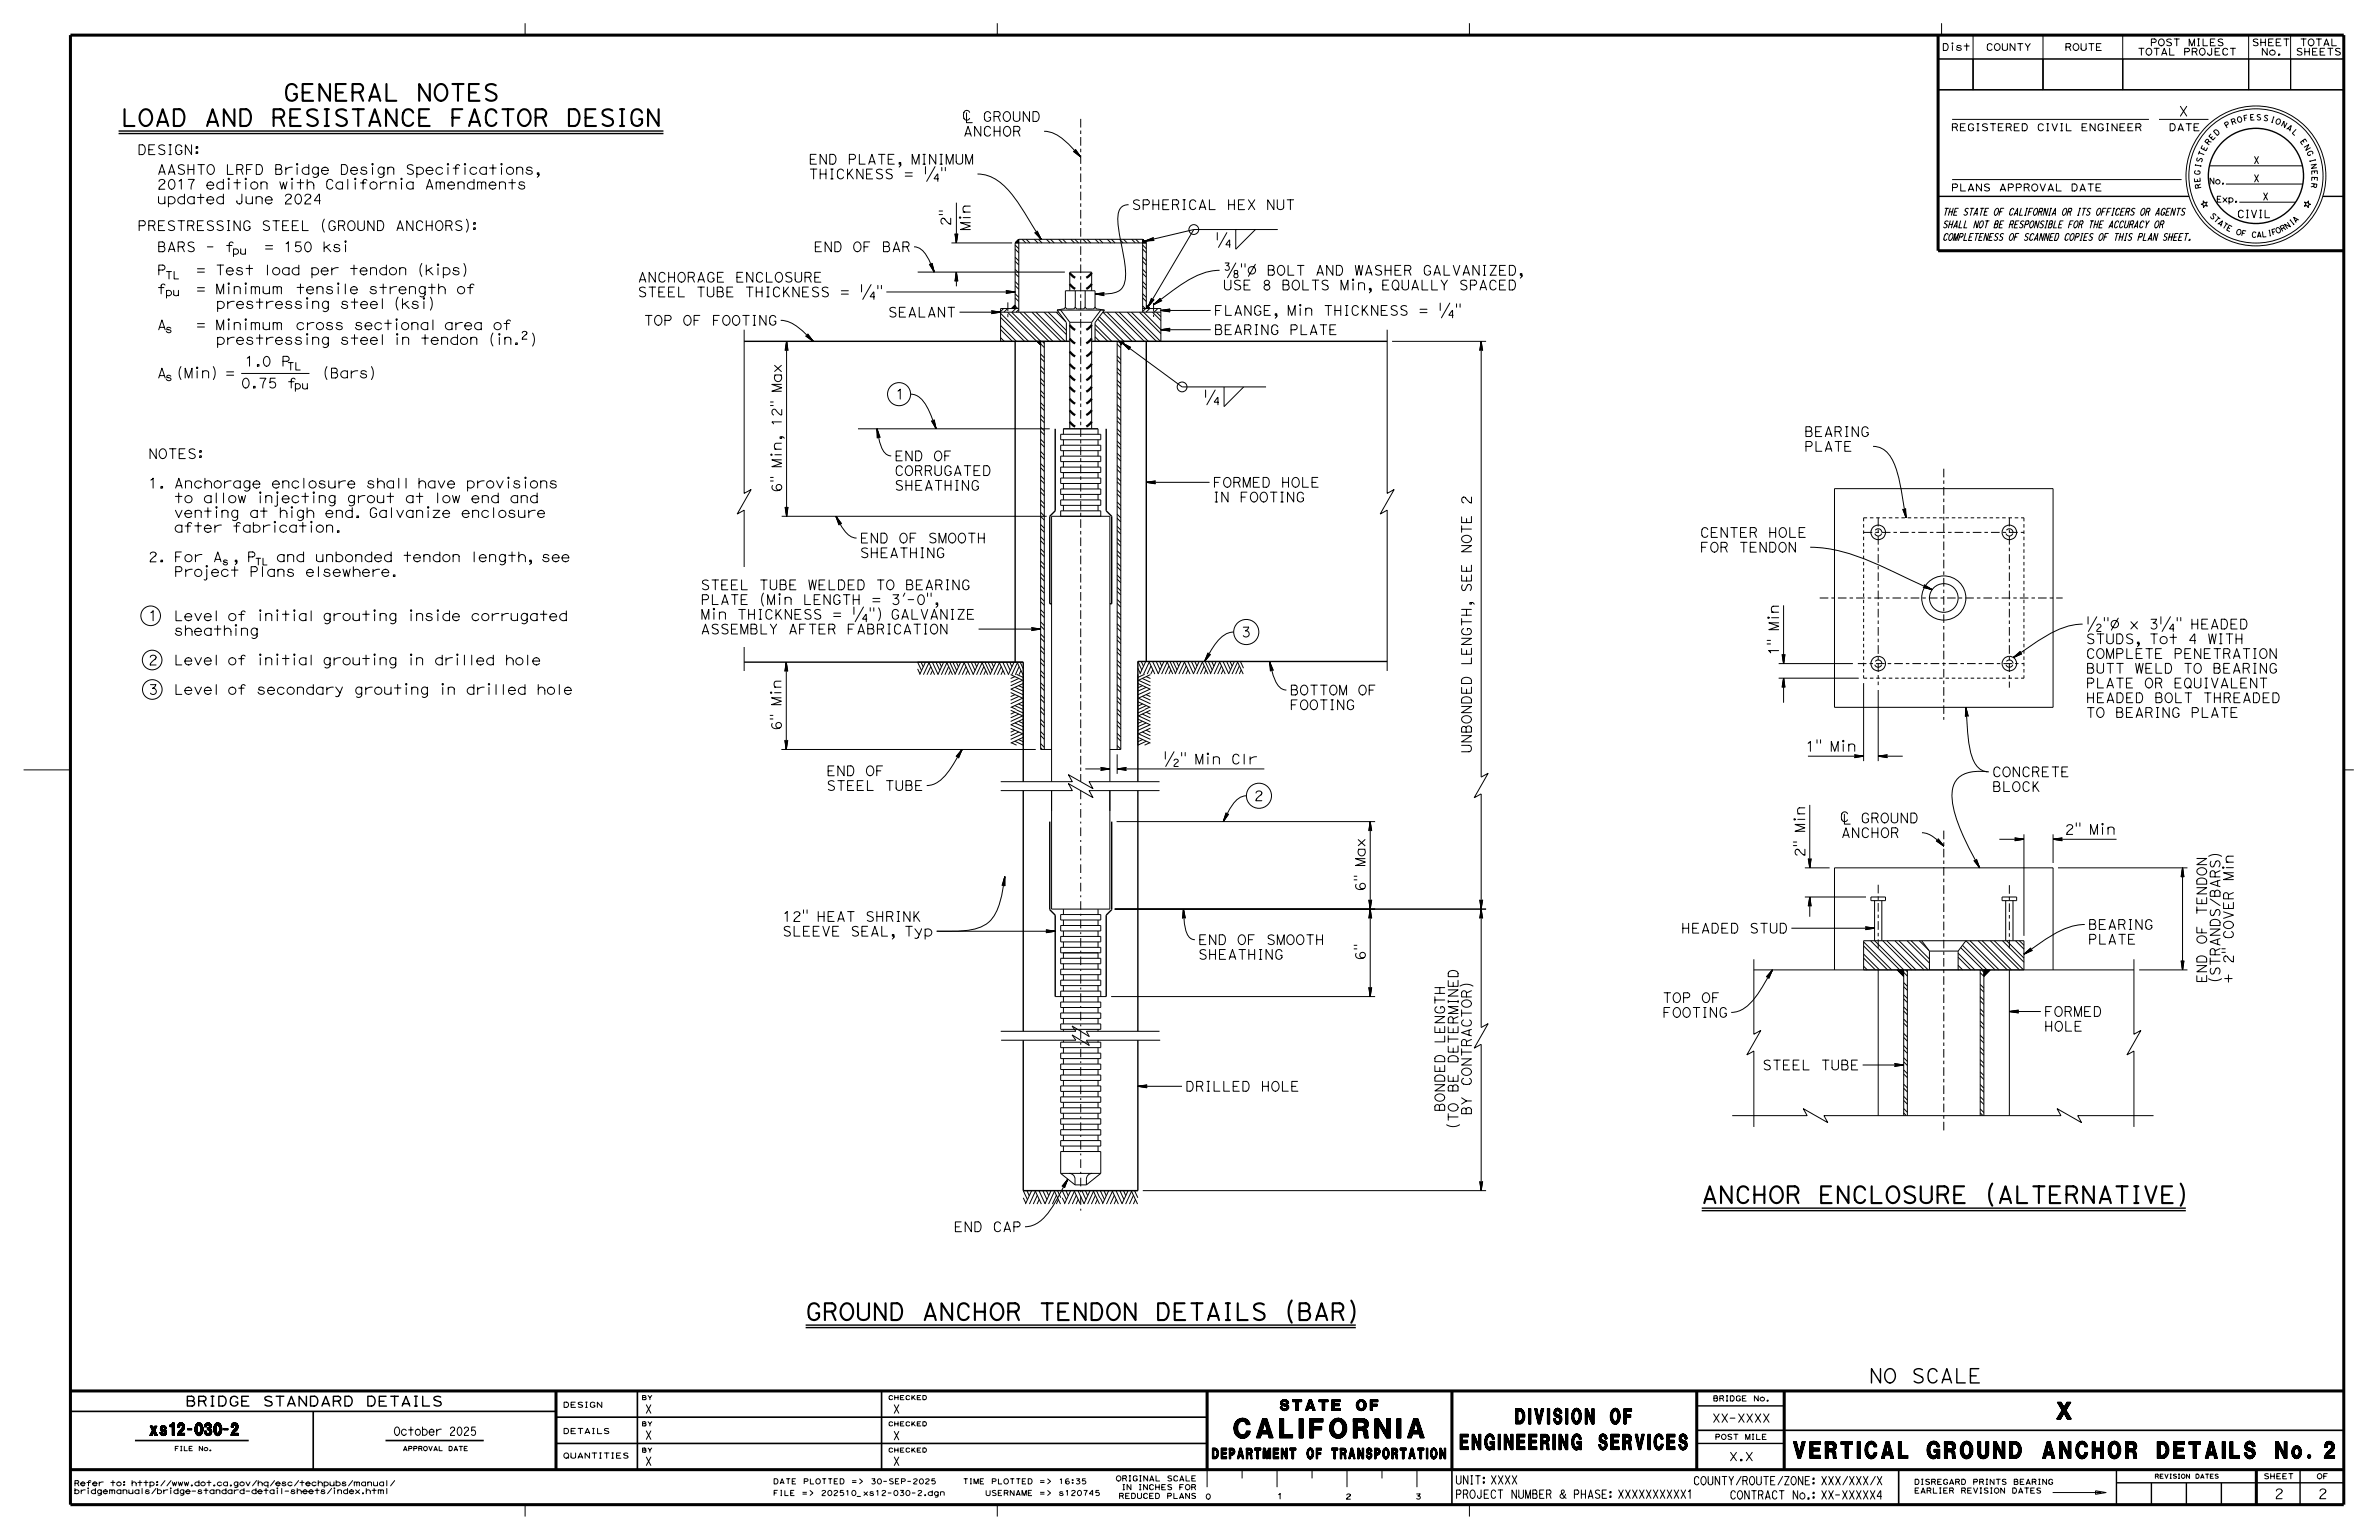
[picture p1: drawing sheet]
<svg xmlns="http://www.w3.org/2000/svg" width="432mm" height="279mm" viewBox="0 0 432 279" stroke-linecap="round" stroke-linejoin="round" font-family="sans-serif">
<defs><g id="words">
<text font-size="3.5" x="224" y="260.9">CALIFORNIA</text>
<g font-size="3">
<text x="21.9" y="22.9">LOAD AND RESISTANCE FACTOR DESIGN</text>
<text x="51.4" y="18.3">GENERAL NOTES</text>
<text x="308.8" y="218.3">ANCHOR ENCLOSURE (ALTERNATIVE)</text>
<text x="146.2" y="239.5">GROUND ANCHOR TENDON DETAILS (BAR)</text>
<text x="373.3" y="257.5">X</text>
<text x="325.5" y="264.6">VERTICAL GROUND ANCHOR DETAILS No. 2</text>
</g>
<g font-size="2.8">
<text x="265" y="263">ENGINEERING SERVICES</text>
<text x="275.1" y="258.3">DIVISION OF</text>
</g>
<text font-size="2.6" x="339.2" y="250.9">NO SCALE</text>
<text font-size="2.2" x="27.2" y="260.4">xs12-030-2</text>
<g font-size="1.9">
<text x="232.3" y="255.9">STATE OF</text>
<text x="220" y="264.7">DEPARTMENT OF TRANSPORTATION</text>
</g>
<g font-size="1.8">
<text x="395.4" y="21.1">X</text>
<text x="24.9" y="28.1">DESIGN:</text>
<text x="146.8" y="29.8">END PLATE, MINIMUM</text>
<text x="174.8" y="24.7">ANCHOR</text>
<text x="25.9" y="30.7">AASHTO LRFD Bridge Design Specifications,</text>
<text x="146.8" y="32.5">THICKNESS = ¼&quot;</text>
<text x="24.9" y="41.8">PRESTRESSING STEEL (GROUND ANCHORS):</text>
<text x="172.5" y="41" transform="rotate(-90 172.5 41)">2&quot;</text>
<text x="176.1" y="41.9" transform="rotate(-90 176.1 41.9)">Min</text>
<text x="205.4" y="38">SPHERICAL HEX NUT</text>
<text x="147.7" y="45.7">END OF BAR</text>
<text x="115.7" y="53.9">STEEL TUBE THICKNESS = ¼&quot;</text>
<text x="115.7" y="51.2">ANCHORAGE ENCLOSURE</text>
<text x="222" y="52.6">USE 8 BOLTS Min, EQUALLY SPACED</text>
<text x="222" y="49.9">?&quot;Ø BOLT AND WASHER GALVANIZED,</text>
<text x="116.8" y="59">TOP OF FOOTING</text>
<text x="161.2" y="57.5">SEALANT</text>
<text x="220.3" y="57.2">FLANGE, Min THICKNESS = ¼&quot;</text>
<text x="220.3" y="60.7">BEARING PLATE</text>
<text x="43.7" y="70.4">0.75 f</text>
<text x="44.4" y="66.4">1.0 P</text>
<text x="162.5" y="72.4">1</text>
<text x="26.9" y="83.2">NOTES:</text>
<text x="162.3" y="83.6">END OF</text>
<text x="327.5" y="81.9">PLATE</text>
<text x="327.5" y="79.2">BEARING</text>
<text x="26.9" y="88.5">1. Anchorage enclosure shall have provisions</text>
<text x="141.9" y="89.3" transform="rotate(-90 141.9 89.3)">6&quot; Min, 12&quot; Max</text>
<text x="162.3" y="89">SHEATHING</text>
<text x="162.3" y="86.3">CORRUGATED</text>
<text x="220.1" y="88.4">FORMED HOLE</text>
<text x="31.6" y="93.9">venting at high end. Galvanize enclosure</text>
<text x="31.6" y="91.2">to allow injecting grout at low end and</text>
<text x="220.1" y="91.1">IN FOOTING</text>
<text x="267.1" y="91.6" transform="rotate(-90 267.1 91.6)">2</text>
<text x="26.9" y="101.9">2. For A , P</text>
<text x="31.6" y="96.6">after fabrication.</text>
<text x="49.1" y="101.9">and unbonded tendon length, see</text>
<text x="156" y="101.2">SHEATHING</text>
<text x="156" y="98.5">END OF SMOOTH</text>
<text x="267.1" y="100.4" transform="rotate(-90 267.1 100.4)">NOTE</text>
<text x="308.5" y="100.2">FOR TENDON</text>
<text x="308.5" y="97.5">CENTER HOLE</text>
<text x="31.6" y="104.6">Project Plans elsewhere.</text>
<text x="127.1" y="107">STEEL TUBE WELDED TO BEARING</text>
<text x="26.9" y="112.6">1</text>
<text x="31.6" y="112.6">Level of initial grouting inside corrugated</text>
<text x="127.1" y="112.4">Min THICKNESS = ¼&quot;) GALVANIZE</text>
<text x="127.1" y="109.7">PLATE (Min LENGTH = 3'-0&quot;,</text>
<text x="31.6" y="115.3">sheathing</text>
<text x="127.1" y="115">ASSEMBLY AFTER FABRICATION</text>
<text x="225.3" y="115.6">3</text>
<text x="322.8" y="118.9" transform="rotate(-90 322.8 118.9)">1&quot; Min</text>
<text x="378.6" y="119.5">COMPLETE PENETRATION</text>
<text x="378.6" y="116.8">STUDS, Tot 4 WITH</text>
<text x="378.6" y="114.1">½&quot;Ø x 3¼&quot; HEADED</text>
<text x="26.9" y="126">3</text>
<text x="26.9" y="120.6">2</text>
<text x="31.6" y="126">Level of secondary grouting in drilled hole</text>
<text x="31.6" y="120.6">Level of initial grouting in drilled hole</text>
<text x="267.1" y="120.8" transform="rotate(-90 267.1 120.8)">LENGTH, SEE</text>
<text x="378.6" y="124.8">PLATE OR EQUIVALENT</text>
<text x="378.6" y="122.1">BUTT WELD TO BEARING</text>
<text x="234.1" y="128.8">FOOTING</text>
<text x="234.1" y="126.1">BOTTOM OF</text>
<text x="378.6" y="130.2">TO BEARING PLATE</text>
<text x="378.6" y="127.5">HEADED BOLT THREADED</text>
<text x="141.8" y="132.5" transform="rotate(-90 141.8 132.5)">6&quot; Min</text>
<text x="267.1" y="136.7" transform="rotate(-90 267.1 136.7)">UNBONDED</text>
<text x="327.7" y="136.3">1&quot; Min</text>
<text x="150" y="143.4">STEEL TUBE</text>
<text x="150" y="140.7">END OF</text>
<text x="211.1" y="138.6">½&quot; Min Clr</text>
<text x="361.6" y="143.6">BLOCK</text>
<text x="361.6" y="140.9">CONCRETE</text>
<text x="227.6" y="145.3">2</text>
<text x="327.6" y="155.5" transform="rotate(-90 327.6 155.5)">2&quot; Min</text>
<text x="334.1" y="152">ANCHOR</text>
<text x="374.8" y="151.4">2&quot; Min</text>
<text x="247.8" y="161.7" transform="rotate(-90 247.8 161.7)">6&quot; Max</text>
<text x="405.4" y="159.8" transform="rotate(-90 405.4 159.8)">Min</text>
<text x="142" y="167.2">12&quot; HEAT SHRINK</text>
<text x="400.5" y="166" transform="rotate(-90 400.5 166)">TENDON</text>
<text x="142" y="169.8">SLEEVE SEAL, Typ</text>
<text x="217.5" y="171.4">END OF SMOOTH</text>
<text x="305.1" y="169.3">HEADED STUD</text>
<text x="379" y="171.3">PLATE</text>
<text x="379" y="168.6">BEARING</text>
<text x="400.5" y="171.3" transform="rotate(-90 400.5 171.3)">OF</text>
<text x="217.5" y="174.1">SHEATHING</text>
<text x="247.8" y="174.2" transform="rotate(-90 247.8 174.2)">6&quot;</text>
<text x="400.5" y="178.4" transform="rotate(-90 400.5 178.4)">END</text>
<text x="402.9" y="178.4" transform="rotate(-90 402.9 178.4)">(STRANDS/BARS)</text>
<text x="405.4" y="174.9" transform="rotate(-90 405.4 174.9)">2&quot; COVER</text>
<text x="301.7" y="184.6">FOOTING</text>
<text x="301.7" y="181.9">TOP OF</text>
<text x="371" y="184.4">FORMED</text>
<text x="262.2" y="189.4" transform="rotate(-90 262.2 189.4)">LENGTH</text>
<text x="371" y="187.1">HOLE</text>
<text x="215.1" y="198">DRILLED HOLE</text>
<text x="264.6" y="193" transform="rotate(-90 264.6 193)">DETERMINED</text>
<text x="267.1" y="197.1" transform="rotate(-90 267.1 197.1)">CONTRACTOR)</text>
<text x="319.9" y="194.1">STEEL TUBE</text>
<text x="262.2" y="201.8" transform="rotate(-90 262.2 201.8)">BONDED</text>
<text x="264.6" y="198.3" transform="rotate(-90 264.6 198.3)">BE</text>
<text x="267.1" y="202.4" transform="rotate(-90 267.1 202.4)">BY</text>
<text x="264.6" y="204.9" transform="rotate(-90 264.6 204.9)">(TO</text>
<text x="173.1" y="223.5">END CAP</text>
<text x="33.6" y="255.1">BRIDGE STANDARD DETAILS</text>
<text x="412.8" y="271.9">2</text>
<text x="420.7" y="271.9">2</text>
</g>
<g font-size="1.5">
<text x="117.1" y="256.4">X</text>
<text x="162.1" y="256.4">X</text>
<text x="71.4" y="260.4">October 2025</text>
<text x="117.1" y="261.1">X</text>
<text x="162.1" y="261.2">X</text>
<text x="310.7" y="258">XX-XXXX</text>
<text x="117.1" y="265.9">X</text>
<text x="162.1" y="265.9">X</text>
<text x="264.1" y="269.3">UNIT: XXXX</text>
<text x="307.3" y="269.4">COUNTY/ROUTE/ZONE: XXX/XXX/X</text>
<text x="313.8" y="265">X.X</text>
<text x="264.1" y="271.8">PROJECT NUMBER &amp; PHASE: XXXXXXXXXX1</text>
<text x="313.9" y="272">CONTRACT No.: XX-XXXXX4</text>
</g>
<text font-size="1.4" x="406" y="39.5">CIVIL</text>
<g font-size="1.3">
<text x="354.1" y="23.7">REGISTERED CIVIL ENGINEER</text>
<text x="393.6" y="23.7">DATE</text>
<text x="409" y="29.7">X</text>
<text x="354.1" y="34.7">PLANS APPROVAL DATE</text>
<text x="409" y="33">X</text>
<text x="352.5" y="41.3">SHALL NOT BE RESPONSIBLE FOR THE ACCURACY OR</text>
<text x="352.5" y="39.1">THE STATE OF CALIFORNIA OR ITS OFFICERS OR AGENTS</text>
<text x="410.7" y="36.3">X</text>
<text x="42.1" y="46.1">pu</text>
<text x="352.5" y="43.6">COMPLETENESS OF SCANNED COPIES OF THIS PLAN SHEET.</text>
<text x="30" y="50.6">TL</text>
<text x="30" y="53.7">pu</text>
<text x="30" y="60.4">s</text>
<text x="30" y="69.1">s</text>
<text x="52.1" y="67.1">TL</text>
<text x="53.4" y="70.6">pu</text>
</g>
<g font-size="1.2">
<text x="352.5" y="9.2">Dist</text>
<text x="360.4" y="9.2">COUNTY</text>
<text x="374.7" y="9.2">ROUTE</text>
<text x="388" y="10">TOTAL PROJECT</text>
<text x="390.2" y="8.3">POST MILES</text>
<text x="408.7" y="8.3">SHEET</text>
<text x="410.4" y="10">No.</text>
<text x="416.7" y="10">SHEETS</text>
<text x="417.4" y="8.3">TOTAL</text>
<text x="40.3" y="102.5">s</text>
<text x="46.3" y="102.5">TL</text>
</g>
<g font-size="1.1">
<text x="400.9" y="33.4">No.</text>
<text x="402.3" y="36.7">Exp.</text>
</g>
<g font-size="1">
<text x="404.1" y="23.3" transform="rotate(-31 404.1 23.3)">P</text>
<text x="405.1" y="22.7" transform="rotate(-20 405.1 22.7)">R</text>
<text x="406.1" y="22.3" transform="rotate(-15 406.1 22.3)">O</text>
<text x="407.3" y="22" transform="rotate(-10 407.3 22)">F</text>
<text x="408.4" y="21.8" transform="rotate(-4 408.4 21.8)">E</text>
<text x="409.5" y="21.8" transform="rotate(1 409.5 21.8)">S</text>
<text x="410.7" y="21.8" transform="rotate(12 410.7 21.8)">S</text>
<text x="412" y="22.1" transform="rotate(17 412 22.1)">I</text>
<text x="412.9" y="22.3" transform="rotate(22 412.9 22.3)">O</text>
<text x="413.9" y="22.8" transform="rotate(28 413.9 22.8)">N</text>
<text x="414.9" y="23.3" transform="rotate(33 414.9 23.3)">A</text>
<text x="399.6" y="29.6" transform="rotate(-74 399.6 29.6)">S</text>
<text x="399.9" y="28.5" transform="rotate(-69 399.9 28.5)">T</text>
<text x="400.3" y="27.5" transform="rotate(-63 400.3 27.5)">E</text>
<text x="400.9" y="26.4" transform="rotate(-53 400.9 26.4)">R</text>
<text x="401.5" y="25.5" transform="rotate(-47 401.5 25.5)">E</text>
<text x="402.3" y="24.7" transform="rotate(-42 402.3 24.7)">D</text>
<text x="415.9" y="24" transform="rotate(44 415.9 24)">L</text>
<text x="417.4" y="25.6" transform="rotate(55 417.4 25.6)">E</text>
<text x="418.1" y="26.6" transform="rotate(60 418.1 26.6)">N</text>
<text x="418.6" y="27.6" transform="rotate(65 418.6 27.6)">G</text>
<text x="419.2" y="28.9" transform="rotate(76 419.2 28.9)">I</text>
<text x="419.4" y="29.8" transform="rotate(81 419.4 29.8)">N</text>
<text x="399.3" y="31.8" transform="rotate(-85 399.3 31.8)">G</text>
<text x="399.4" y="33.1" transform="rotate(-96 399.4 33.1)">E</text>
<text x="399.4" y="30.5" transform="rotate(-79 399.4 30.5)">I</text>
<text x="399.6" y="34.2" transform="rotate(-101 399.6 34.2)">R</text>
<text x="419.5" y="33.1" transform="rotate(98 419.5 33.1)">R</text>
<text x="419.6" y="30.9" transform="rotate(87 419.6 30.9)">E</text>
<text x="419.6" y="32" transform="rotate(92 419.6 32)">E</text>
<text x="401" y="39.2" transform="rotate(46 401 39.2)">S</text>
<text x="401.7" y="39.9" transform="rotate(41 401.7 39.9)">T</text>
<text x="402.4" y="40.6" transform="rotate(37 402.4 40.6)">A</text>
<text x="403.2" y="41.1" transform="rotate(32 403.2 41.1)">T</text>
<text x="404" y="41.7" transform="rotate(27 404 41.7)">E</text>
<text x="415" y="41.6" transform="rotate(-34 415 41.6)">N</text>
<text x="416" y="40.9" transform="rotate(-38 416 40.9)">I</text>
<text x="416.6" y="40.5" transform="rotate(-43 416.6 40.5)">A</text>
<text x="405.7" y="42.4" transform="rotate(18 405.7 42.4)">O</text>
<text x="406.7" y="42.7" transform="rotate(13 406.7 42.7)">F</text>
<text x="408.6" y="43" transform="rotate(4 408.6 43)">C</text>
<text x="409.6" y="43.1" transform="rotate(-1 409.6 43.1)">A</text>
<text x="410.5" y="43" transform="rotate(-6 410.5 43)">L</text>
<text x="411.7" y="42.9" transform="rotate(-10 411.7 42.9)">I</text>
<text x="412.4" y="42.7" transform="rotate(-15 412.4 42.7)">F</text>
<text x="413.3" y="42.4" transform="rotate(-24 413.3 42.4)">O</text>
<text x="414.2" y="42.1" transform="rotate(-29 414.2 42.1)">R</text>
<text x="102.2" y="255.3">DESIGN</text>
<text x="310.9" y="254.2">BRIDGE No.</text>
<text x="102.2" y="260.1">DETAILS</text>
<text x="311.2" y="261.2">POST MILE</text>
<text x="13.4" y="269.6">Refer to: http://www.dot.ca.gov/hq/esc/techpubs/manual/</text>
<text x="102.2" y="264.6">QUANTITIES</text>
<text x="140.3" y="269.2">DATE PLOTTED =&gt;</text>
<text x="158" y="269.2">30-SEP-2025</text>
<text x="174.7" y="269.2">TIME PLOTTED =&gt;</text>
<text x="192.1" y="269.2">16:35</text>
<text x="202.5" y="268.7">ORIGINAL SCALE</text>
<text x="347.4" y="269.3">DISREGARD PRINTS BEARING</text>
<text x="410.8" y="268.3">SHEET</text>
<text x="420.5" y="268.3">OF</text>
<text x="13.4" y="271">bridgemanuals/bridge-standard-detail-sheets/index.html</text>
<text x="140.3" y="271.3">FILE =&gt;</text>
<text x="149" y="271.3">202510_xs12-030-2.dgn</text>
<text x="178.8" y="271.3">USERNAME =&gt;</text>
<text x="192.1" y="271.3">s120745</text>
<text x="203" y="271.9">REDUCED PLANS</text>
<text x="203.6" y="270.3">IN INCHES FOR</text>
<text x="218.8" y="272">0</text>
<text x="231.8" y="271.9">1</text>
<text x="244.2" y="272">2</text>
<text x="256.9" y="272">3</text>
<text x="347.4" y="270.9">EARLIER REVISION DATES</text>
</g>
<g font-size=".8">
<text x="116.4" y="253.9">BY</text>
<text x="161.2" y="253.9">CHECKED</text>
<text x="31.6" y="263.2">FILE No.</text>
<text x="73.1" y="263.2">APPROVAL DATE</text>
<text x="116.4" y="258.7">BY</text>
<text x="116.4" y="263.5">BY</text>
<text x="161.2" y="258.7">CHECKED</text>
<text x="161.2" y="263.5">CHECKED</text>
<text x="391.1" y="268.2">REVISION DATES</text>
</g>
</g></defs>
<g fill="none" stroke="#000" stroke-width=".18">
<path d="M95.3 4.2v2.2M181 4.2v2.2M266.7 4.2v2.2M351.8 10.7h6.3v5.6h-6.3zM351.8 10.7h73.6M352.4 4.2v2.2M354.4 8.3v.9M358.1 10.7h12.7v5.6h-12.7zM358.1 6.4v9.9M370.8 6.4v9.9M370.8 10.7h14.5v5.6h-14.5zM385.3 10.7h22.8v5.6h-22.8z"/>
<path d="M385.3 6.4v9.9M408.1 6.4v9.9M408.1 10.7h7.7v5.6h-7.7zM415.8 6.4v9.9M415.8 10.7h9.6v5.6h-9.6zM28.8 35.7v1l.5 .3a.52 .52 0 0 0 .6-.3M28.9 32.9a.49 .49 0 0 1 .6-.4 .49 .49 0 0 1 .3 .8l-.7 .5-.2 .5h1M29.9 35.7v1.3M30.6 35.8a.7 .7 0 0 1 1 0 .7 .7 0 0 1 0 1 .7 .7 0 0 1-1 0M30.6 35.7v1.8M30.8 32.7a.6 .6 0 0 1 .7 0 .6 .6 0 0 1 .3 .7 .62 .62 0 0 1-.3 .8 .62 .62 0 0 1-.7-.1 1.18 1.18 0 0 1 0-1.4zM32.5 32.9l.4-.4v1.8"/>
<path d="M33.5 35.8a.7 .7 0 0 0-1 0 .7 .7 0 0 0 0 1 .7 .7 0 0 0 1 0M33.5 35.2v1.8M34.2 32.6h1a2.72 2.72 0 0 0-.5 1.7M35.2 35.8a.7 .7 0 0 0-1 0 .7 .7 0 0 0 0 1 .7 .7 0 0 0 1 0M35.2 35.7v1.3M35.8 35.8h1.2M36.4 35.2v1.8M37.5 33.6h1.3a.64 .64 0 0 0-.8-.5 .64 .64 0 0 0-.4 .9 .64 .64 0 0 0 .9 .2l.2-.2M37.5 36.3h1.3a.64 .64 0 0 0-.8-.5 .64 .64 0 0 0-.4 .9 .64 .64 0 0 0 .9 .2l.2-.2M40.5 33.2a.7 .7 0 0 0-1 0 .7 .7 0 0 0 0 1 .7 .7 0 0 0 1-.1M40.5 35.8a.7 .7 0 0 0-1 0 .7 .7 0 0 0 0 1 .7 .7 0 0 0 1 0M40.5 32.5v1.8"/>
<path d="M40.5 35.2v1.8M41.5 33v1.3M42.4 33.2h1.2M43.1 32.5v1.8M43.9 35.2v1.4a.47 .47 0 0 1-.6 .4 .47 .47 0 0 1-.3-.6M44.6 33v1.3M44.7 35.7v1l.5 .3a.52 .52 0 0 0 .6-.3M45.8 35.7v1.3M46.5 36a.6 .6 0 0 1 .5-.3 .6 .6 0 0 1 .6 .3v1M46.5 35.7v1.3M47.4 33.3a.6 .6 0 0 1 .5-.3 .6 .6 0 0 1 .6 .3v1M47.4 33v1.3"/>
<path d="M48.2 36.3h1.2a.64 .64 0 0 0-.8-.5 .64 .64 0 0 0-.4 .9 .64 .64 0 0 0 .9 .2l.2-.2M50.8 33l.3 1.3 .3-1.2 .3 1.2 .4-1.3M51.8 35.6a.49 .49 0 0 1 .7-.4 .49 .49 0 0 1 .2 .7l-.6 .6-.3 .5h1.1M53 33v1.3M53.8 35.4a.6 .6 0 0 1 .7 0 .6 .6 0 0 1 .2 .7 .62 .62 0 0 1-.2 .7 .62 .62 0 0 1-.8 0 1.18 1.18 0 0 1 .1-1.4zM53.9 33.2h1.2M54.5 32.5v1.8M55.4 35.6a.49 .49 0 0 1 .6-.4 .49 .49 0 0 1 .3 .7l-.7 .6-.2 .5h1M55.8 33.5a.61 .61 0 0 1 .6-.5 .61 .61 0 0 1 .6 .6v.7M55.8 32.5v1.8M57.8 30.3v1.5a.58 .58 0 0 1-1 .3M57.8 30.6a.59 .59 0 0 0-.9-.1 .59 .59 0 0 0 0 .9 .59 .59 0 0 0 .9-.1"/>
<path d="M58.1 36.4h-1l.8-1.2h.1v1.8M58.9 39.8a2.23 2.23 0 0 0 0 2.3M60.4 32.9a.6 .6 0 0 0-.8-.3 .6 .6 0 0 0-.3 .7 .67 .67 0 0 0 .1 .8 .67 .67 0 0 0 .9 .1l.1-.2M62.2 33.2a.7 .7 0 0 0-1 0 .7 .7 0 0 0 0 1 .7 .7 0 0 0 1-.1M62.2 33v1.3M63.1 32.5v1.8M64.5 33v1.3M65.4 33.2h1M66.6 32.7a.37 .37 0 0 0-.4-.2 .37 .37 0 0 0-.3 .4v1.4M69.1 33v1.3M69.7 30.3v1.5a.58 .58 0 0 1-.9 .3M69.7 30.6a.59 .59 0 0 0-.9-.1 .59 .59 0 0 0 0 .9 .59 .59 0 0 0 .9-.1"/>
<path d="M70.2 33l-.6 .1-.5 .3M70.8 33.3a.6 .6 0 0 1 .5-.3 .6 .6 0 0 1 .6 .3v1M70.8 33v1.3M72.9 33v1.3M75 33.2a.7 .7 0 0 0-1 0 .7 .7 0 0 0 0 1 .7 .7 0 0 0 1-.1M75 33v1.3M75.7 30.5a.7 .7 0 0 1 1 0 .7 .7 0 0 1 0 1 .7 .7 0 0 1-1 0M75.7 30.3v1.9M77.4 34.3l.6-1.8 .6 1.8M77.5 33.9h.9M79.2 33.3a.39 .39 0 0 1 .3-.3 .39 .39 0 0 1 .4 .2 .42 .42 0 0 1 .4-.2 .42 .42 0 0 1 .4 .2v1.1M79.2 33v1.3"/>
<path d="M79.9 33.2v1.1M81.3 33.6h1.2a.64 .64 0 0 0-.8-.5 .64 .64 0 0 0-.4 .9 .64 .64 0 0 0 1 .2l.1-.2M83.1 33.3a.6 .6 0 0 1 .6-.3 .6 .6 0 0 1 .5 .3v1M83.1 33v1.3M84.7 39.8a2.23 2.23 0 0 1 0 2.3M86 33.2a.7 .7 0 0 0-1 0 .7 .7 0 0 0 0 1 .7 .7 0 0 0 1-.1M86 32.5v1.8M86.7 33.3a.39 .39 0 0 1 .3-.3 .39 .39 0 0 1 .4 .2 .42 .42 0 0 1 .4-.2 .42 .42 0 0 1 .4 .2v1.1M86.7 33v1.3M87.4 33.2v1.1M88.8 33.6h1.2a.64 .64 0 0 0-.8-.5 .64 .64 0 0 0-.4 .9 .64 .64 0 0 0 1 .2l.2-.2M90.7 33.3a.6 .6 0 0 1 .5-.3 .6 .6 0 0 1 .5 .3v1"/>
<path d="M90.7 33v1.3M92.4 33.2h1.1M93 32.5v1.8M95.2 33.2a.5 .5 0 0 0-.5-.2 .5 .5 0 0 0-.4 .4l.2 .2a.48 .48 0 0 1 .5 0 .48 .48 0 0 1 .2 .5 .7 .7 0 0 1-1.1-.2M97.5 31.4h.3v.2h-.3zM97.8 31.6v.3l-.3 .3M168 30.2v1.4M169.7 30.2l-1.5 2.7M170.3 32.4h-.7l.5-.8 .1 1.3M170.5 38.3h.6M170.5 38.9h.6M170.9 30.4v.6"/>
<path d="M171.6 30.4v.6M173.6 36.8v7.3M174.8 39.5h1.3M175.4 20.5v1.8h1.1M176 20.4a.6 .6 0 0 0-.8-.3 .6 .6 0 0 0-.3 .7 .67 .67 0 0 0 .1 .8 .67 .67 0 0 0 .8 .1l.2-.2M177.4 31.6a7.8 7.8 0 0 1 5.9 3.2l1.5 2.1 4.2 6.5M179.8 20.6a.6 .6 0 0 0-.8-.3 .6 .6 0 0 0-.3 .7 .66 .66 0 0 0 .1 .9 .66 .66 0 0 0 .9 0l.1-.6h-.3M180.4 21.1h.7l.4 .9M181.1 21.1a.45 .45 0 0 0 .4-.4 .45 .45 0 0 0-.4-.5h-.7v1.8M182.4 20.4a.73 .73 0 0 1 .9 .1 .73 .73 0 0 1 .1 .9 .68 .68 0 0 1-.8 .6 .68 .68 0 0 1-.5-.9zM183.9 20.2v1.4a.61 .61 0 0 0 .6 .4 .61 .61 0 0 0 .6-.4v-1.4M186.9 20.2v1.8l-1.2-1.8v1.8"/>
<path d="M187.5 20.2h.6a1 1 0 0 1 0 1.8h-.6zM189.5 23.8a7 7 0 0 1 4.7 2.6l2 2.1M194.9 27.4l1.3 1.1M195 27.4l1.2 1.1M195 27.4l-.2 .1 1.4 1M195.1 27.4l.1-.3 1 1.4M195.1 27.4h-.1M195.1 27.4l1.1 1.1M195.1 27.3l1.1 1.2M195.2 27.2l1 1.3M204.8 37.1a1.95 1.95 0 0 0-1.9 2.3 53.7 53.7 0 0 0 1.2 8 7.7 7.7 0 0 1-.2 4.6 3.2 3.2 0 0 1-3 1.3h-2.1M354.3 32.6h41.7"/>
<path d="M354.3 21.7h35.7M391.9 21.7h9M399.9 36.4l.3 .4 .4-.1-.2 .3 .2 .4-.4-.1-.3 .4v-.5l-.4-.1 .4-.2zM401 30.1h16.9M404 33.4h14M406.5 36.7h10.2M418.3 36.7l.4 .1 .3-.3v.4l.4 .2-.4 .1v.5l-.3-.4-.4 .1 .2-.4zM28.8 52.2h.9M28.8 59.8l.6-1.8 .6 1.8M28.8 43.9h.7a.44 .44 0 0 1 .3 .3 .44 .44 0 0 1-.2 .5 .51 .51 0 0 1 .3 .5 .51 .51 0 0 1-.3 .5h-.8zM28.8 44.7h.8M28.8 49h.7a.45 .45 0 0 0 .4-.5 .45 .45 0 0 0-.3-.4h-.8v1.8"/>
<path d="M28.9 59.4h.9M29.9 51.7a.37 .37 0 0 0-.4-.2 .37 .37 0 0 0-.3 .4v1.4M30.6 45.7l.6-1.8 .6 1.8M30.7 45.2h.9M32.3 44.8h.8l.4 .9M33.1 44.8a.45 .45 0 0 0 .4-.5 .45 .45 0 0 0-.4-.4h-.8v1.8M35.2 44a.58 .58 0 0 0-.7-.1 .58 .58 0 0 0-.3 .5l.5 .3a.47 .47 0 0 1 .5 .3 .47 .47 0 0 1-.2 .6l-.5 .1-.3-.2M35.8 49.4h1.3M35.8 48.8h1.3M35.8 52.2h1.3M35.8 52.8h1.3M35.8 58.7h1.3"/>
<path d="M35.8 59.3h1.3M37.6 44.8h1.1M39.3 53.3v-1.8l.7 1.8 .6-1.8v1.8M39.3 59.8v-1.8l.7 1.8 .6-1.8v1.8M39.4 48.1h1.2M39.5 54.8a.7 .7 0 0 1 1 0 .7 .7 0 0 1 0 1 .7 .7 0 0 1-1 0M39.5 54.7v1.8M40 48.1v1.8M41.1 49.2h1.2a.64 .64 0 0 0-.8-.5 .64 .64 0 0 0-.4 .9 .64 .64 0 0 0 1 .2l.2-.2M41.1 44.5h1M41.3 54.7v1.3M41.5 52v1.3"/>
<path d="M41.5 58.5v1.3M42.3 44.1a.37 .37 0 0 0-.4-.2 .37 .37 0 0 0-.3 .3v1.5M42.5 54.7h-.6l-.6 .4M42.5 52.3a.6 .6 0 0 1 .6-.3 .6 .6 0 0 1 .5 .3v1M42.5 58.8a.6 .6 0 0 1 .6-.3 .6 .6 0 0 1 .5 .4v.9M42.5 52v1.3M42.5 58.5v1.3M42.9 55.3h1.3a.64 .64 0 0 0-.8-.5 .64 .64 0 0 0-.4 .9 .64 .64 0 0 0 .9 .2l.2-.2M44 48.8a.5 .5 0 0 0-.6-.3 .5 .5 0 0 0-.4 .5l.3 .1a.48 .48 0 0 1 .5 .1 .48 .48 0 0 1 .2 .5 .7 .7 0 0 1-1.1-.2M44.6 52v1.3M44.6 58.5v1.3M44.7 48.7h1.2"/>
<path d="M45.3 48.1v1.8M45.6 52.2a.39 .39 0 0 1 .4-.2 .39 .39 0 0 1 .3 .2 .42 .42 0 0 1 .4-.2 .42 .42 0 0 1 .4 .2v1.1M45.6 58.8a.39 .39 0 0 1 .4-.3 .39 .39 0 0 1 .3 .3 .42 .42 0 0 1 .4-.3 .42 .42 0 0 1 .4 .3v1M45.6 52v1.3M45.6 58.5v1.3M45.8 54.9a.5 .5 0 0 0-.5-.3 .5 .5 0 0 0-.4 .5l.2 .1a.48 .48 0 0 1 .6 .1 .48 .48 0 0 1 .1 .5 .7 .7 0 0 1-1.1-.2M46.3 52.2v1.1M46.3 58.8v1M46.5 54.8h1.2M47.1 54.2v1.8M47.8 52v1l.5 .3a.52 .52 0 0 0 .6-.3M47.8 58.5v1.1l.5 .2a.52 .52 0 0 0 .6-.3"/>
<path d="M48.2 44.6h1.3M48.2 45.2h1.3M48.4 54.7v1.3M48.5 48.1v1.8M48.9 52v1.3M48.9 58.5v1.3M49.6 54.7h-.7l-.5 .4M49.6 52.2a.39 .39 0 0 1 .3-.2 .39 .39 0 0 1 .4 .2 .42 .42 0 0 1 .4-.2 .42 .42 0 0 1 .4 .2v1.1M49.6 58.8a.39 .39 0 0 1 .3-.3 .39 .39 0 0 1 .4 .3 .42 .42 0 0 1 .4-.3 .42 .42 0 0 1 .4 .3v1M49.6 52v1.3M49.6 58.5v1.3M50 55.3h1.2a.64 .64 0 0 0-.8-.5 .64 .64 0 0 0-.3 .9 .64 .64 0 0 0 .9 .2l.2-.2"/>
<path d="M50.3 52.2v1.1M50.3 58.8v1M51.9 44.2l.4-.3v1.8M52.5 48.7a.7 .7 0 0 0-1 0 .7 .7 0 0 0 0 1 .7 .7 0 0 0 1 0M52.5 48.6v1.3M52.9 54.9a.5 .5 0 0 0-.5-.3 .5 .5 0 0 0-.4 .5l.2 .1a.48 .48 0 0 1 .5 .1 .48 .48 0 0 1 .2 .5 .7 .7 0 0 1-1.1-.2M53.9 52.1h1.2M54.2 48.7a.7 .7 0 0 0-1 0 .7 .7 0 0 0 0 1 .7 .7 0 0 0 1 0M54.2 48.1v1.8M54.5 51.5v1.8M54.6 43.9h-.9l-.1 .8a.6 .6 0 0 1 .9 0 .6 .6 0 0 1 0 .8 .6 .6 0 0 1-.9 0M54.7 54.9a.5 .5 0 0 0-.6-.3 .5 .5 0 0 0-.4 .5l.3 .1a.48 .48 0 0 1 .5 .1 .48 .48 0 0 1 .2 .5 .7 .7 0 0 1-1.1-.2"/>
<path d="M55.1 58.8a.65 .65 0 0 0-1-.1 .65 .65 0 0 0 0 1 .65 .65 0 0 0 1-.2M55.5 44.1a.6 .6 0 0 1 .8 0 .6 .6 0 0 1 .2 .7 .62 .62 0 0 1-.2 .7 .62 .62 0 0 1-.8 0 1.18 1.18 0 0 1 0-1.4zM55.7 52.6h1.2a.64 .64 0 0 0-.8-.5 .64 .64 0 0 0-.4 .9 .64 .64 0 0 0 1 .2l.1-.2M55.7 54.7v1.3M55.8 58.5v1.3M56.6 48.7a.7 .7 0 0 1 1 0 .7 .7 0 0 1 0 1 .7 .7 0 0 1-1 0M56.6 48.6v1.8M56.7 55a.6 .6 0 0 1 .6-.3 .6 .6 0 0 1 .5 .3v1M56.7 54.7v1.3M57 58.5l-.6 .1-.6 .3M57.5 52.3a.6 .6 0 0 1 .6-.3 .6 .6 0 0 1 .5 .3v1M57.5 52v1.3"/>
<path d="M58.3 49.2h1.2a.64 .64 0 0 0-.8-.5 .64 .64 0 0 0-.3 .9 .64 .64 0 0 0 .9 .2l.2-.2M58.8 43.9v1.8M59.2 44.8l.8 .9M59.6 54.7v1.4a.58 .58 0 0 1-1 .3M59.6 55a.59 .59 0 0 0-.9-.1 .59 .59 0 0 0 0 .8 .59 .59 0 0 0 .9-.1M59.9 44.4l-1.1 .6M60.2 48.6v1.3M60.3 52.2a.5 .5 0 0 0-.5-.3 .5 .5 0 0 0-.4 .5l.2 .2a.48 .48 0 0 1 .5 0 .48 .48 0 0 1 .2 .5 .7 .7 0 0 1-1.1-.2M60.3 58.7a.5 .5 0 0 0-.5-.2 .5 .5 0 0 0-.4 .4l.2 .2a.48 .48 0 0 1 .5 0 .48 .48 0 0 1 .2 .5 .7 .7 0 0 1-1.1-.2M61.4 52v1.3M61.4 48.6h-.6l-.6 .4M61.6 44.6a.5 .5 0 0 0-.5-.3 .5 .5 0 0 0-.4 .5l.2 .1a.48 .48 0 0 1 .6 .1 .48 .48 0 0 1 .1 .5 .7 .7 0 0 1-1.1-.2"/>
<path d="M62.1 58.7a.5 .5 0 0 0-.6-.2 .5 .5 0 0 0-.4 .4l.3 .2a.48 .48 0 0 1 .5 0 .48 .48 0 0 1 .2 .5 .7 .7 0 0 1-1.1-.2M62.7 51.5v1.8M62.7 44.4v1.3M63.1 54.9a.5 .5 0 0 0-.6-.3 .5 .5 0 0 0-.4 .5l.2 .1a.48 .48 0 0 1 .6 .1 .48 .48 0 0 1 .1 .5 .7 .7 0 0 1-1-.2M63.6 52.6h1.2a.64 .64 0 0 0-.8-.5 .64 .64 0 0 0-.4 .9 .64 .64 0 0 0 1 .2l.2-.2M63.6 48.7h1.2M63.7 54.8h1.2M64.3 48.1v1.8M64.3 54.2v1.8M65.4 49.2h1.2a.64 .64 0 0 0-.8-.5 .64 .64 0 0 0-.4 .9 .64 .64 0 0 0 1 .2l.2-.2M65.5 55.3h1.2a.64 .64 0 0 0-.8-.5 .64 .64 0 0 0-.4 .9 .64 .64 0 0 0 1 .2l.1-.2M65.6 58.7a.5 .5 0 0 0-.5-.2 .5 .5 0 0 0-.4 .4l.2 .2a.48 .48 0 0 1 .5 0 .48 .48 0 0 1 .2 .5 .7 .7 0 0 1-1.1-.2"/>
<path d="M66.3 59.1h1.2a.64 .64 0 0 0-.8-.5 .64 .64 0 0 0-.4 .9 .64 .64 0 0 0 1 .2l.1-.1M67.2 55.3h1.3a.64 .64 0 0 0-.9-.5 .64 .64 0 0 0-.3 .9 .64 .64 0 0 0 .9 .2l.2-.2M67.3 48.9a.6 .6 0 0 1 .5-.3 .6 .6 0 0 1 .5 .3v1M67.3 48.6v1.3M68.3 52.2a.5 .5 0 0 0-.6-.3 .5 .5 0 0 0-.4 .5l.3 .2a.48 .48 0 0 1 .5 0 .48 .48 0 0 1 .2 .5 .7 .7 0 0 1-1.1-.2M68.9 52.1h1.2M69.2 58.8a.65 .65 0 0 0-1-.1 .65 .65 0 0 0 .1 1 .65 .65 0 0 0 .9-.2M69.4 54.2v1.8M69.6 51.5v1.8M69.8 58.7h1.2M70.1 48.7a.7 .7 0 0 0-1 0 .7 .7 0 0 0 0 1 .7 .7 0 0 0 1 0M70.1 48.1v1.8"/>
<path d="M70.4 58v1.8M70.8 52v1.3M72 58.5v1.3M72 52l-.6 .1-.6 .3M72.2 53.9a2.23 2.23 0 0 0 0 2.4M72.4 52.6h1.3a.64 .64 0 0 0-.9-.5 .64 .64 0 0 0-.3 .9 .64 .64 0 0 0 .9 .2l.2-.2M72.5 48.9a.6 .6 0 0 1 .6-.3 .6 .6 0 0 1 .5 .3v1M72.5 48.6v1.3M73.1 54.2v1.8M73.4 55.1l.9 .9M74.1 54.7l-1 .6M74.3 52.3a.6 .6 0 0 1 .6-.3 .6 .6 0 0 1 .5 .3v1"/>
<path d="M74.3 52v1.3M74.8 58.8a.6 .6 0 0 1 .5-.3 .6 .6 0 0 1 .5 .4v.9M74.8 58.5v1.3M75.9 54.9a.5 .5 0 0 0-.6-.3 .5 .5 0 0 0-.4 .5l.3 .1a.48 .48 0 0 1 .5 .1 .48 .48 0 0 1 .2 .5 .7 .7 0 0 1-1.1-.2M76.6 47.8a2.23 2.23 0 0 0 0 2.3M76.9 54.7v1.3M77.2 52v1.4a.58 .58 0 0 1-1 .3M77.2 52.3a.59 .59 0 0 0-.9-.1 .59 .59 0 0 0 0 .9 .59 .59 0 0 0 .9-.1M77.4 48.1v1.8M77.6 58.7a.7 .7 0 0 0-1 0 .7 .7 0 0 0 0 1 .7 .7 0 0 0 1-.1M77.6 58.5v1.3M77.7 49l.9 .9"/>
<path d="M77.8 52.1h1.2M78.1 53.9a2.23 2.23 0 0 1 0 2.4M78.4 51.5v1.8M78.4 48.6l-1 .6M78.6 58v1.8M79.5 48.6v1.3M79.6 52.5a.61 .61 0 0 1 .7-.5 .61 .61 0 0 1 .5 .6v.7M79.6 51.5v1.8M80.5 48.7a.7 .7 0 0 1 1 0 .7 .7 0 0 1 0 1 .7 .7 0 0 1-1 0M80.5 48.6v1.8M82 58.7a.7 .7 0 0 0-1 0 .7 .7 0 0 0 0 1 .7 .7 0 0 0 1-.1M82 58.5v1.3"/>
<path d="M82.7 58.5v1.3M83.3 48.8a.5 .5 0 0 0-.6-.3 .5 .5 0 0 0-.4 .5l.3 .1a.48 .48 0 0 1 .5 .1 .48 .48 0 0 1 .2 .5 .7 .7 0 0 1-1.1-.2M83.9 58.5l-.6 .1-.6 .3M84.2 47.8a2.23 2.23 0 0 1 0 2.4M84.4 59.1h1.2a.64 .64 0 0 0-.8-.5 .64 .64 0 0 0-.4 .9 .64 .64 0 0 0 1 .2l.1-.1M84.9 52.2h.9M86 51.7a.37 .37 0 0 0-.4-.2 .37 .37 0 0 0-.3 .4v1.4M87.3 58.7a.7 .7 0 0 0-1 0 .7 .7 0 0 0 0 1 .7 .7 0 0 0 1-.1M87.3 58.5v1.3M91.5 58.7h1M92.7 58.2a.37 .37 0 0 0-.4-.1 .37 .37 0 0 0-.3 .3v1.4M135.1 59.8v29.7l1.2-.7-2.5 4.5 1.3-.7v29.1"/>
<path d="M141.7 58.1a7 7 0 0 1 4.8 2.7l1.1 1.1M165.9 44.8a2.84 2.84 0 0 1 2.3 1.6l1.4 3M166.6 49.4h26.7M168.7 47.9l.9 1.5M168.8 48l.8 1.4M168.9 48l.7 1.4M169 48l-.3-.1 .9 1.5M169 48l.6 1.4M169 47.9l.6 1.5M169.1 47.8l-.1 .2M169.1 47.8l.1-.1 .4 1.7M169.1 47.8l.5 1.6"/>
<path d="M172.7 44.1h11M173.4 42.4l.2 1.7M173.4 51h.3M173.4 42.5l-.1-.1 .3 1.7M173.4 42.5l.2 1.6M173.4 42.5h.3M173.5 42.5l.1 1.6M173.6 49.4l-.2 1.6M173.6 49.4v2.6M173.6 49.4l.3 1.6h-.2M173.6 49.4l-.1 1.5M173.6 49.4l.2 1.6"/>
<path d="M173.6 49.4l.1 1.5M173.6 49.4l.1 1.6M173.6 49.4l-.3 1.6h.1M173.7 42.5l-.1 1.6M173.7 42.5l.2-.1-.3 1.7M173.8 42.4l-.2 1.7M181.6 57.6l4.4 4.3M181.6 56.6h10.5M181.6 56.8l5.1 5.1M181.6 59.1l2.9 2.8M181.6 59.8l2.1 2.1M182.1 56l-.5 .5"/>
<path d="M182.9 56.6l5.3 5.3M182.9 56l-.7 .6M183.6 56.6l5.3 5.3v74.1h2M184.2 55.3l-.6 .7M184.2 55.6l-.3 .4M184.2 55.8l-.2 .2M184.2 55.9v.1M184.2 55.5l-.4 .5M184.2 55.7l-.2 .3M184.2 56h.1M184.2 55.4l-.5 .6M184.2 55.5l-.5 .5"/>
<path d="M184.3 46.7l.6 .6M184.3 45.2l.6 .7M184.3 54l.6 .7M184.3 53.3l.6 .7M184.3 51.8l.6 .7M184.3 51.1l.6 .7M184.3 48.9l.6 .6M184.3 49.6l.6 .7M184.3 47.4l.6 .7M184.3 44.5l.6 .6M184.3 44.1v11.9M184.3 44.1h23.8"/>
<path d="M184.3 55.5l.4 .5M184.4 56l-.7 .6M184.5 44.1l.4-.4-.4 .4M184.7 44.1l.2-.2-.2 .2M184.9 43.9l-.1 .2M184.9 44l-.1 .1M184.9 43.5l-.6 .6M184.9 43.6l-.5 .5M184.9 43.4l-.6 .7M184.9 44.1h.1M184.9 43.7l-.3 .4M184.9 43.4v13.2"/>
<path d="M184.9 43.4h22.5M184.9 56.2l-.5 .4M184.9 56h-3.3v5.9h12.6M185.1 56.6l5.3 5.3M185.5 43.4l.7 .7M185.8 56.6l5.3 5.3M186.3 43.4l.6 .7M187.3 56.6l5.3 5.3M187.7 43.4l.7 .7M187.9 42.2l1.1 1.2M188 42.2l1 1.2M188 42.2h-.2l1.2 1.2"/>
<path d="M188 56.6l5.3 5.3M188.1 42.2h-.1M188.1 42.2l.9 1.2M188.2 42.1l.8 1.3M188.2 42l-.1 .2M188.2 42l.8 1.4M188.2 42v-.1l.8 1.5M188.5 43.4l.6 .7M189.5 56.6l4.1 4.1M189.9 43.4l.7 .7M190.2 56.6l3.4 3.4M190.7 43.4l.6 .7"/>
<path d="M191.7 56.6l1.8 1.8M191.9 56.3l1.7 2.2v3.4M191.9 56.3h8.6M192.2 43.4l.6 .7M192.5 56.3l1.7 2.2M192.9 43.4l.6 .7M193.4 55.6l.2 .4h1.2h.2l.2-.4M193.4 55.6l-.2 .4-1.3 .3M193.4 55.6v-2.8h5.4v2.8M194.2 52.8v-3.4h3.9v3.4M194.2 58.5v19.3M194.2 58.5h3.9"/>
<path d="M194.4 43.4l.6 .7M195.1 43.4l.7 .7M195.2 55.6l.2 .4h1.1h.3l.2-.4M195.2 52.8v2.8M196.6 43.4l.6 .7M197 55.6l.2 .4h.2h1.2l.2-.4M197 52.8v2.8M197.3 43.4l.7 .7M198.1 58.5v19.3M198.8 55.6l.2 .4 1.5 .3M198.8 59.6l2.3 2.3M198.8 58.9l3 3"/>
<path d="M198.8 53.3l1.5 .1M198.8 53.3l1.5 .2M198.8 53.3l1.6 .4-.1-.2M198.8 53.3l1.6 .3M198.8 43.4l.6 .7M199.2 57.9l4.1 4M199.5 43.4l.7 .7M199.5 57.5l4.5 4.4M199.8 56.3l-1.7 2.2M200.3 53.4v.1M200.3 53.3h-1.5M200.3 53.2v.2"/>
<path d="M200.3 53.2l-1.5 .1M200.3 53.2l.1-.1-1.6 .2M200.4 53.2l-1.6 .1M200.5 56.3l-1.7 2.2v3.4M200.9 56.6l5.3 5.3M201 43.4l.6 .7M201.7 43.4l.7 .7M202.4 56.6l5.3 5.3M203.1 56.6l5.3 5.3M203.2 43.4l.7 .7M203.9 43.4l.7 .7M204.6 56.6l5.3 5.3"/>
<path d="M205.3 56.6l5.3 5.3M205.4 43.4l.7 .7M206.1 43.4l.7 .7M206.8 56.6l3.9 3.9M207.4 56h3.3v5.9h-12.6M207.4 43.4l.7 .7M207.4 43.4v13.2M207.4 54l.7 .7M207.4 53.3l.7 .7M207.4 51.8l.7 .7M207.4 51.1l.7 .7M207.4 48.9l.7 .6"/>
<path d="M207.4 49.6l.7 .7M207.4 47.4l.7 .7M207.4 46.7l.7 .6M207.4 45.2l.7 .7M207.4 44.5l.7 .6M207.4 55.5l.5 .5M207.4 43.7l.4 .4M207.4 43.8l.2 .3M207.4 43.9l.2 .2M207.4 44l.1 .1M207.4 43.4l.6 .7M207.4 43.5l.5 .6"/>
<path d="M207.4 43.8l.3 .3M207.4 43.6l.5 .5M207.5 56.6l3.2 3.2M207.8 44v.1M207.8 43.7l8.9-2.1-8.3 14.1M207.9 56l-.5 .5M208.1 44.1v11.9M208.1 55.9l.1 .1M208.1 55.4l.6 .6-.7 .6M208.1 55.4l.5 .6M208.1 55.5l.4 .5M208.1 55.6l.3 .4"/>
<path d="M208.1 55.7l.2 .3M208.1 55.8l.1 .2M208.1 55.6l.3 .3M208.1 55.7l.3 .3M208.1 55.8l.2 .2M208.1 55.3l.6 .7M208.4 56h.1M209.2 56.6l1.5 1.6M209.9 56.6l.8 .9M210.1 56l-.6 .6M210.6 54.2l-1.2 1.1M210.6 54.3l-1.2 1"/>
<path d="M210.6 54.3v-.2l-1.2 1.2M210.6 54.3v.1M210.6 54.4l.2 .1M210.6 54.4l-1.2 .9M210.7 54.4l-1.3 .9M210.7 56.3l1.6 .2M210.7 59.8l1.6 .2M210.7 56.3h9M210.7 59.8h9M210.7 56.3l1.5 .1M210.7 56.3l1.7 .3-.1-.1M210.7 59.8l1.5 .1"/>
<path d="M210.7 59.8l1.7 .3-.1-.1M210.7 56.6h-10.5l5.3 5.3M210.7 56.3h1.5M210.7 59.8h1.5M210.8 54.5h.1l-1.5 .8M210.8 54.5l-1.4 .8M212.2 56.3l.1 .2M212.2 59.8l.1 .2M212.2 56.3h-1.5M212.2 59.7l-1.5 .1M212.3 56.2l-1.6 .1M212.3 56.2l.1-.2-1.7 .3"/>
<path d="M212.3 59.7l-1.6 .1M212.3 59.7l.1-.2-1.7 .3M212.3 56.2l-.1 .1M212.3 59.7l-.1 .1M212.3 56.1l-1.6 .2M212.3 59.6l-1.6 .2M221.4 49a14.5 14.5 0 0 0-8.3 3.5l-3.7 2.8M222.4 47.7h.7l-.4 .5a.43 .43 0 0 1 .4 .6 .43 .43 0 0 1-.7 .1M224.3 49.6a.38 .38 0 0 0-.3 .6 .38 .38 0 0 0 .6 0 .38 .38 0 0 0-.2-.6l-.4-.1 .1-.4h.5v.4l-.2 .1M224.3 47.7l-1.5 2.7M225.3 47.8v.7M226 47.8v.7"/>
<path d="M227.9 48l-1.3 2.1M236 55.9v1.3M245.6 51.3v1.3M251.8 59.8v29.7l1.2-.7-2.5 4.5 1.3-.7v29.1M261.4 55v1.3M263.1 55l-1.5 2.7M263.7 57.2h-.7l.6-.9v1.4M264.4 55.1v.6M265 55.1v.6M28.8 68.6l.6-1.8 .6 1.8M28.9 68.1h.9M32.8 66.5a2.23 2.23 0 0 0 0 2.4"/>
<path d="M33.6 68.6v-1.8l.6 1.8 .7-1.8v1.8M35.8 67.3v1.3M36.8 67.6a.6 .6 0 0 1 .5-.3 .6 .6 0 0 1 .6 .3v1M36.8 67.3v1.3M38.7 66.5a2.23 2.23 0 0 1 0 2.4M39.5 61.3a.7 .7 0 0 1 1 0 .7 .7 0 0 1 0 1 .7 .7 0 0 1-1 0M39.5 61.2v1.8M41.1 67.5h1.3M41.1 68.1h1.3M41.3 61.2v1.3M42.5 61.2l-.6 .1-.6 .3M42.9 61.8h1.3a.64 .64 0 0 0-.8-.5 .64 .64 0 0 0-.4 .9 .64 .64 0 0 0 .9 .2l.2-.2"/>
<path d="M43.8 67.8h12.4M45.8 61.4a.5 .5 0 0 0-.5-.3 .5 .5 0 0 0-.4 .5l.2 .2a.48 .48 0 0 1 .6 0 .48 .48 0 0 1 .1 .5 .7 .7 0 0 1-1.1-.2M46.5 61.3h1.2M47.1 60.7v1.8M48.4 61.2v1.3M49.6 61.2l-.7 .1-.5 .3M50 61.8h1.2a.64 .64 0 0 0-.8-.5 .64 .64 0 0 0-.3 .9 .64 .64 0 0 0 .9 .2l.2-.2M52.9 61.4a.5 .5 0 0 0-.5-.3 .5 .5 0 0 0-.4 .5l.2 .2a.48 .48 0 0 1 .5 0 .48 .48 0 0 1 .2 .5 .7 .7 0 0 1-1.1-.2M54.7 61.4a.5 .5 0 0 0-.6-.3 .5 .5 0 0 0-.4 .5l.3 .2a.48 .48 0 0 1 .5 0 .48 .48 0 0 1 .2 .5 .7 .7 0 0 1-1.1-.2M55.7 61.2v1.3M56.7 61.5a.6 .6 0 0 1 .6-.3 .6 .6 0 0 1 .5 .3v1M56.7 61.2v1.3"/>
<path d="M59.3 66.5a2.23 2.23 0 0 0 0 2.4M59.6 61.2v1.4a.58 .58 0 0 1-1 .3M59.6 61.5a.59 .59 0 0 0-.9-.1 .59 .59 0 0 0 0 .9 .59 .59 0 0 0 .9-.2M60.2 66.8h.6a.44 .44 0 0 1 .4 .3 .44 .44 0 0 1-.2 .5 .51 .51 0 0 1 .3 .5 .51 .51 0 0 1-.4 .5h-.7zM60.2 67.6h.8M63.1 67.4a.7 .7 0 0 0-1 0 .7 .7 0 0 0 0 1 .7 .7 0 0 0 1 0M63.1 67.3v1.3M63.1 61.4a.5 .5 0 0 0-.6-.3 .5 .5 0 0 0-.4 .5l.2 .2a.48 .48 0 0 1 .6 0 .48 .48 0 0 1 .1 .5 .7 .7 0 0 1-1-.2M63.7 61.3h1.2M63.8 67.3v1.3M64.3 60.7v1.8M64.9 67.3h-.6l-.5 .4"/>
<path d="M65.5 61.8h1.2a.64 .64 0 0 0-.8-.5 .64 .64 0 0 0-.4 .9 .64 .64 0 0 0 1 .2l.1-.2M66.5 67.5a.5 .5 0 0 0-.6-.3 .5 .5 0 0 0-.4 .5l.3 .1a.48 .48 0 0 1 .5 .1 .48 .48 0 0 1 .2 .5 .7 .7 0 0 1-1.1-.2M67.2 61.8h1.3a.64 .64 0 0 0-.9-.5 .64 .64 0 0 0-.3 .9 .64 .64 0 0 0 .9 .2l.2-.2M67.4 66.5a2.23 2.23 0 0 1 0 2.4M69.4 60.7v1.8M72.1 61.2v1.3M73.1 61.5a.6 .6 0 0 1 .5-.3 .6 .6 0 0 1 .6 .3v1M73.1 61.2v1.3M76.6 61.3h1.1M77.2 60.7v1.8M78.3 61.8h1.2a.64 .64 0 0 0-.8-.5 .64 .64 0 0 0-.4 .9 .64 .64 0 0 0 1 .2l.2-.2M80.2 61.5a.6 .6 0 0 1 .5-.3 .6 .6 0 0 1 .5 .3v1"/>
<path d="M80.2 61.2v1.3M83 61.4a.7 .7 0 0 0-1-.1 .7 .7 0 0 0 0 1 .7 .7 0 0 0 1 0M83 60.7v1.8M85.5 61.5a.6 .6 0 0 1 .5-.3 .6 .6 0 0 1 .5 .3v1M85.5 61.2v1.3M89.5 60.4a2.23 2.23 0 0 0 0 2.4M90.6 61.2v1.3M91.6 61.5a.6 .6 0 0 1 .6-.3 .6 .6 0 0 1 .5 .3v1M91.6 61.2v1.3M93.6 62.2h.3v.3h-.3zM94.8 60.4a.39 .39 0 0 1 .5-.3 .39 .39 0 0 1 .2 .6l-.5 .4-.2 .4h.8M96.7 60.4a2.23 2.23 0 0 1 0 2.4"/>
<path d="M139.8 72.9h.6M139.8 73.6h.6M142.6 63.5h.3M142.8 61.9l-.2 1.7M142.8 61.9l.2 1.7M142.8 61.9l-.1 1.6M142.8 61.9l-.2 1.6M142.8 61.9l.2 1.7-.1-.1M142.8 61.9v31.8M142.8 61.9v1.6M142.8 61.9l-.3 1.7 .1-.1M142.8 61.9l.1 1.6"/>
<path d="M146.3 60.9l1.3 1M146.4 60.9l1.2 1M146.4 60.9l-.2 .1 1.4 .9M146.5 60.9l1.1 1M146.5 60.9l.1-.3 1 1.3M146.5 60.9h-.1M146.6 60.8l1 1.1M146.6 60.7l1 1.2M146.6 60.6l1 1.3M155.7 77.8h34.8M159.2 77.8l.3 1.5a6.2 6.2 0 0 0 1.1 2.9l.5 .4 .7 .1M159.2 77.8l.5 1.6"/>
<path d="M159.2 77.8l.2 1.5M159.2 77.8l.1 1.6M159.2 77.8l.6 1.6-.2-.1M159.2 77.8l.3 1.5M159.2 77.8v1.7l.1-.1M159.2 77.8l.4 1.5M159.5 79.3l-.2 .1M159.5 79.3h.1M165.3 71.5a4.2 4.2 0 0 1 3.3 3l1.3 3.3M169.1 76.4l.8 1.4M169.2 76.4l.7 1.4M169.2 76.4l-.2-.1 .9 1.5"/>
<path d="M169.2 76.4h.2M169.3 76.4l.6 1.4M169.4 76.4l.2-.3 .3 1.7M169.4 76.4l.5 1.4M169.4 76.3l.5 1.5M169.5 76.3l.4 1.5M169.5 76.2l.4 1.6M181.6 61.3l.7 .6M188.2 61.9l.7 .7M188.3 61.9l.6 .6M188.4 61.9l.5 .5M188.4 61.9l1.1 1.2"/>
<path d="M188.5 61.9l.4 .4M188.6 61.9l.3 .3M188.7 61.9l.2 .2M188.8 61.9l.1 .2M188.8 61.9l.1 .1M188.9 64.2l.6 .7M188.9 65l.6 .6M188.9 66.4l.6 .7M188.9 67.2l.6 .6M188.9 68.7l.6 .6M188.9 69.4l.6 .7M188.9 70.9l.6 .6"/>
<path d="M188.9 71.6l.6 .7M188.9 73.1l.6 .6M188.9 73.8l.6 .7M188.9 75.3l.6 .6M188.9 76l.6 .7M188.9 77.5l.6 .7M188.9 78.2l.6 .7M188.9 79.7l.6 .7M189.2 61.9l.3 .4M189.5 61.9v74.1M192.5 78.8h7.3v1h-7.3zM193 78.8v-1h6.3v1"/>
<path d="M193 79.8v1M198.8 61.8l.1 .1M198.8 61.1l.8 .8M199.3 79.8v1M202.8 64.6l.6 .6M202.8 65.3l.6 .7M202.8 66.8l.6 .6M202.8 67.5l.6 .7M202.8 69l.6 .7M202.8 69.7l.6 .7M202.8 71.2l.6 .7M202.8 71.9l.6 .7"/>
<path d="M202.8 73.4l.6 .7M202.8 74.1l.6 .7M202.8 75.6l.6 .7M202.8 76.4l.6 .6M202.8 77.8l.6 .7M202.8 78.6l.6 .6M202.8 62.4l.6 .7M202.8 61.9v74.1M203 61.9l.4 .5 .5-.5-.5 .5 .5-.5M203.4 61.9v74.1h-2M203.4 62.2l.3-.3-.3 .3M203.5 61.9l-.1 .1"/>
<path d="M203.6 61.9l-.2 .2 .2-.2M203.6 61.9l-.2 .2M203.7 61.9l-.3 .3M203.8 62.3l10.8 7.9M203.8 61.9l-.4 .4 .4-.4M204 61.9l-.6 .6M204.1 61.9l-.7 .7 .7-.7M252.7 61.9h17M268.8 61.9l-.2 1.7 .1-.1M268.8 61.9l.2 1.6M268.8 61.9v1.5M268.8 61.9l.3 1.7-.1-.1"/>
<path d="M268.8 61.9l-.1 1.6M268.8 63.4l.2 .1M268.8 61.9v1.6M268.8 61.9l.2 1.7M268.8 61.9l-.2 1.7M268.8 61.9l.1 1.6M268.8 63.4l-.1 .1M39.3 92.6v1.3M47.2 89.9v1.3M49.9 95.3v1.3M50.3 89.9v1.7a.28 .28 0 0 1-.1 .2 .28 .28 0 0 1-.3 0M53 92.6v1.3"/>
<path d="M56.5 95.3v1.3M57 89.9v1.3M77.7 92.6v1.3M92.3 87.3v1.3M95.4 87.3v1.3M139.8 86.6h.6M139.8 87.3h.6M140.6 82.5h1.3M141.9 93.7h48.1M142.6 92l.2 1.7M142.6 92.1l.2 1.6M142.6 92.1l-.1-.1 .3 1.7"/>
<path d="M142.6 92.1h.3M142.7 92.1l.1 1.6M142.8 92.1v1.6M142.9 92.1l-.1 1.6M142.9 92.1l.1-.1-.2 1.7M143 92l-.2 1.7M151.7 93.7l.7 1.3M151.7 93.7l.9 1.3M151.7 93.7l.6 1.5M151.7 93.7l.6 1.6 .1-.2M151.7 93.7l.7 1.3a4.1 4.1 0 0 0 3.1 2.6M151.7 93.7l1 1.3"/>
<path d="M151.7 93.7l.8 1.3M151.7 93.7l.7 1.4M151.7 93.7l1.1 1.3h-.4M152.4 95v.1M188.9 80.4l.6 .7M188.9 81.9l.6 .7M188.9 82.6l.6 .7M188.9 84.1l.6 .7M188.9 84.9l.6 .6M188.9 86.3l.6 .7M188.9 87.1l.6 .6M188.9 88.5l.6 .7"/>
<path d="M188.9 89.3l.6 .6M188.9 90.7l.6 .7M188.9 91.5l.6 .6M188.9 93l.6 .6M188.9 93.7l.6 .7M188.9 95.2l.6 .6M188.9 95.9l.6 .7M188.9 97.4l.6 .6M188.9 98.1l.6 .7M188.9 99.6l.6 .6M192.5 80.8h7.3v1h-7.3zM192.5 82.8h7.3v.9h-7.3z"/>
<path d="M192.5 84.7h7.3v1h-7.3zM192.5 86.7h7.3v1h-7.3zM192.5 88.7h7.3v1h-7.3zM192.5 90.7h7.3v1h-7.3zM192.5 93.7v-1h7.3v1M193 81.8v1M193 83.7v1M193 85.7v1M193 87.7v1M193 89.7v1M193 91.7v1M199.3 81.8v1"/>
<path d="M199.3 83.7v1M199.3 85.7v1M199.3 87.7v1M199.3 89.7v1M199.3 91.7v1M202.8 80l.6 .7M202.8 80.8l.6 .6M202.8 82.2l.6 .7M202.8 83l.6 .6M202.8 86.7l.6 .6M202.8 87.4l.6 .7M202.8 88.9l.6 .6"/>
<path d="M202.8 89.6l.6 .7M202.8 91.1l.6 .6M202.8 91.8l.6 .7M202.8 93.3l.6 .7M202.8 94l.6 .7M202.8 95.5l.6 .7M202.8 96.2l.6 .7M202.8 97.7l.6 .7M202.8 98.4l.6 .7M202.8 99.9l.6 .7M202.8 85.2l.6 .7M202.8 84.5l.6 .6"/>
<path d="M208.1 87.5h11.4M208.1 87.5l1.5 .1M208.1 87.5l1.6 .3-.1-.2M208.1 87.5l1.6 .2M208.1 87.5h1.5M209.6 87.5v.1M209.6 87.4l-1.5 .1M209.6 87.4v.1M209.6 87.4l.1-.2-1.6 .3M209.7 87.3l-1.6 .2M328.6 99.3a31.8 31.8 0 0 1 13.4 3.7l8.7 4M333 88.7h39.6v39.6h-39.6z"/>
<path d="M340 81a4.1 4.1 0 0 1 3.7 3 56.2 56.2 0 0 1 2.3 9.9M345.4 92.4l.6 1.5M345.5 92.4l.5 1.5M345.5 92.4h-.2l.7 1.5M345.5 92.4l.1 .1M345.6 92.5l.4 1.4M345.7 92.4l.3 1.5M345.8 92.4l.2 1.5M345.8 92.4l-.2 .1M345.8 92.4l.1-.1 .1 1.6M345.8 92.3l.2 1.6M37.5 103.3v1.6a.28 .28 0 0 1-.1 .3 .28 .28 0 0 1-.3 0"/>
<path d="M42.8 114v1.3M47.2 111.3v1.3M47.2 119.3v1.3M50.3 111.3v1.3M50.3 119.3v1.3M53.4 111.3v1.3M53.4 119.3v1.3M68 111.3v1.3M68 119.3v1.3M74.6 111.3v1.3M74.6 119.3v1.3M79.5 111.3v1.3"/>
<path d="M83 119.3v1.3M177.6 114.1h11.3M187.3 113.9l1.6 .2M187.3 114l.1 .1M187.3 114l1.6 .1M187.3 114l-.1-.1 1.7 .2M187.3 114.1h1.6M187.4 114.1l-.1 .2M187.4 114.1h1.5M188.9 100.3l.6 .7M188.9 101.8l.6 .7M188.9 102.5l.6 .7"/>
<path d="M188.9 104l.6 .7M188.9 104.7l.6 .7M188.9 106.2l.6 .7M188.9 106.9l.6 .7M188.9 108.4l.6 .7M188.9 109.2l.6 .6M188.9 110.6l.6 .7M188.9 111.4l.6 .6M188.9 112.8l.6 .7M188.9 113.6l.6 .6M188.9 115l.6 .7M188.9 115.8l.6 .6"/>
<path d="M188.9 117.3l.6 .6M188.9 118l.6 .7M188.9 119.5l.6 .6M188.9 114.1l-1.6 .2M188.9 114.1l-1.7 .3 .1-.1M188.9 114.1l-1.6 .1M202.8 100.7l.6 .6M202.8 102.1l.6 .7M202.8 102.9l.6 .6M202.8 104.3l.6 .7M202.8 105.1l.6 .6M202.8 106.5l.6 .7"/>
<path d="M202.8 107.3l.6 .6M202.8 108.8l.6 .6M202.8 109.5l.6 .7M202.8 111l.6 .6M202.8 111.7l.6 .7M202.8 113.2l.6 .6M202.8 113.9l.6 .7M202.8 115.4l.6 .6M202.8 116.1l.6 .7M202.8 117.6l.6 .7M202.8 118.3l.6 .7M202.8 119.8l.6 .7"/>
<path d="M219.3 118.5l-.7 1.5M219.3 118.6l.1 .1M219.3 118.6l-.7 1.4M219.3 118.6v-.2l-.7 1.6M219.4 118.6l-.8 1.4M219.4 118.7l-.8 1.3M219.4 118.7h.2M219.5 118.7l-.9 1.3M219.6 118.7l-1 1.3M219.6 118.7h.1l-1.1 1.3M223.9 114.7a5.2 5.2 0 0 0-3.9 3l-1.4 2.3M320.7 116.2h.7"/>
<path d="M320.7 116.8h.7M321.5 112.1h1.3M323.5 118.8l.2 1.6M323.6 118.8h.3M323.6 118.8l-.2-.1 .3 1.7M323.6 118.8l.1 1.6M323.7 118.9v1.5M323.7 109.8v10.6M323.8 118.9l-.1 1.5M323.9 118.8l-.2 1.6M323.9 118.8l.1-.1-.3 1.7M349.1 106.5l1.6 .5"/>
<path d="M349.2 106.5l1.5 .5M349.2 106.5l-.2 .1 1.7 .4M349.2 106.4l1.5 .6M349.3 106.2l1.4 .8M349.3 106.2v.2M349.3 106.2l-.1-.1 1.5 .9M349.3 106.3l1.4 .7M349.3 106.4l-.1 .1M349.3 106.4l1.4 .6M366.7 118.2l-1.3 1.1M366.7 118.5l.2 .1M366.7 118.4l-1.3 .9"/>
<path d="M366.7 118.3v.2M366.7 118.3l-1.3 1M366.7 118.3v-.1l-1.3 1.1M366.7 118.5l-1.3 .8M366.8 118.5l-1.4 .8M366.9 118.6h.1l-1.6 .7M366.9 118.6l-1.5 .7M378 113.2a16 16 0 0 0-8.6 3.4l-4 2.7M379 111.9v1.3M380.6 113.5a.37 .37 0 0 1 .4-.3 .37 .37 0 0 1 .3 .5l-.7 .6v.3h.7M380.6 111.9l-1.5 2.7M382 112v.6"/>
<path d="M382.6 112v.6M384.5 112.1l-1.3 2.2M392.2 111.9v1.3M394 111.9l-1.6 2.7M394.6 114.1h-.8l.6-.9 .1 1.4M395.2 112v.6M395.8 112v.6M4.3 139.7h8.5M73.7 124.7v1.3M80.4 124.7v1.3M88.8 124.7v1.3M139.7 129.8h.6"/>
<path d="M139.7 130.4h.6M140.5 125.7h1.3M141.8 136h46.2M142.5 134.3l.2 1.7M142.6 134.4h.3M142.6 121.7h.3M142.6 134.4l.1 1.6M142.6 134.4l-.2-.1 .3 1.7M142.7 120.1l.2 1.7M142.7 120.1l-.1 1.6M142.7 120.1l.3 1.7-.1-.1M142.7 120.1v15.9"/>
<path d="M142.7 120.1l.1 1.6M142.7 120.1l.2 1.6M142.7 120.1l-.3 1.7 .2-.1M142.7 120.1l-.2 1.7M142.8 134.4l-.1 1.6M142.9 134.4l-.2 1.6M142.9 134.4l.1-.1-.3 1.7M142.9 134.3l-.2 1.7M166.5 121.3l.5 1M167.2 120.1l.4 .9M168 120.1l-1.1 2.3M168.6 120.1l1 2.3"/>
<path d="M168.6 120.2l-1 2.2M168.9 120.9l-.6 1.5M169.2 120.1l1.1 2.3M169.3 121.6l-.4 .8M169.9 120.1l.7 1.5M170.5 120.1l.4 .9M171.3 120.1l-1.1 2.3M171.8 120.1l1.1 2.3M171.9 120.2l-1 2.2M172.2 120.9l-.7 1.5M172.4 120.1l1 2.2M172.5 121.6l-.3 .8"/>
<path d="M172.9 120.1l.8 1.6M173.6 120.1l.4 .9M173.8 137.3l.1 .1M174.4 120.1l-1.1 2.3M174.6 136l-.7 1.4M174.6 136l-1.5 2.5a7.8 7.8 0 0 1-4 3.9l-.9 .1M174.6 136l-.7 1.5M174.6 136l-.8 1.3M174.6 136l-.9 1.3M174.6 136l-.6 1.6-.1-.2M174.6 136l-.7 1.3M174.6 136l-1 1.3"/>
<path d="M174.6 136l-1.1 1.3h.3M175 120.1l1 2.3M175 120.2l-1 2.2M175.3 120.9l-.7 1.5M175.6 120.1l1 2.3M175.7 121.6l-.4 .8M176.3 120.1l.7 1.5M176.9 120.1l.4 .9M177.7 120.1l-1.1 2.3M178.2 120.1l1.1 2.3M178.3 120.2l-1.1 2.2M178.6 120.9l-.7 1.5"/>
<path d="M178.8 120.1l1 2.2M178.9 121.6l-.3 .8M179.3 120.1l.8 1.6M180 120.1l.4 .9M180.8 120.1l-1.1 2.3M181.3 120.1l1.1 2.3M181.4 120.2l-1 2.2M181.7 120.9l-.7 1.5M182 120.1l1 2.3M182 121.6l-.3 .8M182.7 120.1l.7 1.5M183.3 120.1l.4 .9"/>
<path d="M183.4 122.4l2.3 1.1M183.4 125.7l2.3 1M183.4 128.9l2.3 1M183.4 132.1l2.3 1.1M183.5 125l2.2 1.1M183.5 131.5l2.2 1M183.6 128.3l.9 .4M183.6 134.8l.9 .4M184.1 120.1l-1.1 2.3M184.2 122.8l-.8 .3M184.2 129.2l-.8 .4M184.2 124.7l1.5 .7"/>
<path d="M184.2 131.2l1.5 .7M184.2 126l-.8 .4M184.2 132.5l-.8 .3M184.5 122.3l1.2 .6M184.5 128.8l1.2 .6M184.6 120.1l1.1 2.3M184.7 120.2l-1.1 2.2M184.9 127.7l.8 .4M184.9 134.2l.8 .4M184.9 124.4l.8 .4M184.9 130.9l.8 .3M184.9 123.1l-1.5 .7"/>
<path d="M184.9 126.3l-1.5 .7M184.9 129.6l-1.5 .6M184.9 132.8l-1.5 .7M185 120.9l-.7 1.5M185.2 120.1l.5 1.2M185.3 121.6l-.3 .8M185.6 123.4l-2.2 1M185.6 129.9l-2.2 1M185.6 126.7l-2.2 1M185.6 133.1l-2.2 1M185.7 122.3v6.4l-1.5-.7M185.7 128.8v6.4l-1.5-.7"/>
<path d="M185.7 120.1h-19.2l.8 1.6M185.7 124l-2.3 1.1M185.7 127.3l-2.3 1.1M185.7 130.5l-2.3 1M185.7 133.8l-2.3 1M188.9 120.2l.6 .7M188.9 121.7l.6 .6M188.9 122.4l.6 .7M188.9 123.9l.6 .6M188.9 124.6l.6 .7M188.9 126.1l.6 .7M188.9 126.8l.6 .7"/>
<path d="M188.9 128.3l.6 .7M188.9 129l.6 .7M188.9 130.5l.6 .7M188.9 131.2l.6 .7M188.9 132.7l.6 .7M188.9 133.5l.6 .6M188.9 134.9l.6 .7M188.9 135.7l.3 .3M197 139.5h4.4M199.8 139.3l1.6 .2M199.9 139.4l-.1-.2 1.6 .3M199.9 139.4l1.5 .1"/>
<path d="M199.9 139.4v.2M201.4 139.5l-1.5 .1M201.4 139.5l-1.6 .3 .1-.2M201.4 139.5l-1.6 .2M202.8 139.5h26.7M202.8 139.5l1.6 .3v-.2M202.8 139.5l1.6 .2M202.8 120.5l.6 .7M202.8 122l.6 .7M202.8 122.7l.6 .7M202.8 124.2l.6 .7M202.8 125l.6 .6"/>
<path d="M202.8 126.4l.6 .7M202.8 127.2l.6 .6M202.8 128.6l.6 .7M202.8 129.4l.6 .6M202.8 130.8l.6 .7M202.8 131.6l.6 .6M202.8 133.1l.6 .6M202.8 133.8l.6 .7M202.8 135.3l.6 .6M202.8 136.9v3.5M202.8 139.5l1.6 .1M202.8 139.5l1.5 .1"/>
<path d="M204.3 139.4l-1.5 .1M204.4 139.4v.2M204.4 139.4v-.2l-1.6 .3M204.4 139.4l-1.6 .1M204.4 139.3l-1.6 .2M206.5 121.2l.5 1M206.5 124l2.3 1.1M206.5 127.3l2.3 1.1M206.5 130.5l2.3 1M206.5 133.8l2.3 1M206.5 122.3v6.4l1.6-.7M206.5 128.8v6.4l1.6-.7"/>
<path d="M206.6 126.7l2.2 1M206.6 133.1l2.2 1M206.6 123.4l2.2 1M206.6 129.9l2.2 1M207.2 120l.3 .9M207.3 123.1l1.5 .7M207.3 126.3l1.5 .7M207.3 129.6l1.5 .6M207.3 132.8l1.5 .7M207.4 124.4l-.9 .4M207.4 130.9l-.9 .3M207.4 127.7l-.9 .4"/>
<path d="M207.4 134.2l-.9 .4M207.7 122.3l-1.2 .6M207.7 128.8l-1.2 .6M208 120l-1.1 2.3M208 126l.8 .4M208 132.5l.8 .3M208 124.7l-1.5 .7M208 131.2l-1.5 .7M208 122.8l.8 .3M208 129.2l.8 .4M208.5 120l1.1 2.3M208.6 120.1l-1 2.2"/>
<path d="M208.7 128.3l-1 .4M208.7 134.8l-1 .4M208.7 125l-2.2 1.1M208.7 131.5l-2.2 1M208.8 122.4l-2.3 1.1M208.8 125.7l-2.3 1M208.8 128.9l-2.3 1M208.8 132.1l-2.3 1.1M208.9 120.8l-.7 1.5M209.2 120l1 2.2M209.2 121.5l-.3 .8M209.9 120l.7 1.5"/>
<path d="M210.5 120l.4 .9M211.3 120l-1.1 2.3M211.5 136.4v1.3M211.8 120l1.1 2.3M211.8 120.1l-1 2.2M212.2 120.8l-.7 1.5M212.4 120l1 2.2M212.5 121.5l-.3 .8M212.9 120l.7 1.5M213.1 138a.37 .37 0 0 1 .5-.3 .37 .37 0 0 1 .2 .5l-.7 .6v.3h.8M213.1 136.4l-1.5 2.7M213.5 120l.4 .9"/>
<path d="M214.3 120l-1 2.3M214.5 136.5v.6M214.9 120l1.1 2.3M215 120.1l-1 2.2M215.1 136.5v.6M215.3 120.8l-.7 1.5M215.6 120l1 2.2M215.6 121.5l-.3 .8M216.3 120l.7 1.5M216.9 120l.4 .9M217.7 120l-1.1 2.3M218.2 120l1.1 2.3"/>
<path d="M218.2 120.1l-1 2.2M218.6 120.8l-.7 1.5M218.7 120l1 2.2M218.9 121.5l-.4 .8M219.2 137.3v1.3M219.3 120l.7 1.5M219.9 120l.4 .9M220.7 120l-1 2.3M221.3 120l1.1 2.3M221.4 120.1l-1 2.2M221.7 120.8l-.7 1.5M222 120l1 2.2"/>
<path d="M222 121.5l-.3 .8M222.6 120l.7 1.5M223.3 120l.3 .9M224 120l-1 2.3M224.6 120l1.1 2.3M224.6 120.1l-1 2.2M225 120.8l-.7 1.5M225.1 120l.6 1.2M225.3 121.5l-.4 .8M225.7 120h-19.2l.7 1.5M230.4 120.1l.6 1.5M230.4 120.1l.2 1.6"/>
<path d="M230.4 120.1l.6 2.2a4.5 4.5 0 0 0 1.9 2.8l.6 .1M230.4 120.1l.4 1.5M230.4 120.1l.3 1.6M230.4 120.1l.7 1.5h-.1M230.4 120.1l.2 1.7 .1-.1M230.4 120.1l.5 1.5M230.4 120.1l.4 1.4M230.8 121.5l-.1 .2M230.8 121.5l.2 .1M322.8 120.4h13.5M322.8 123h14.6M323.6 124.6h.3"/>
<path d="M323.7 123l-.2 1.7M323.7 123v4.5M323.7 123l.3 1.7-.1-.1M323.7 123l-.1 1.6M323.7 123v1.6M323.7 123l.2 1.7M323.7 123l.1 1.6M323.7 123l-.3 1.7 .2-.1M323.7 123l.2 1.6M328.1 137.2h10.2M329.8 134.2v.6M330.4 134.2v.6"/>
<path d="M334.6 135v1.3M336.6 137l1.7 .2M336.7 137.1l-.1-.2 1.7 .3M336.7 137.1l.1 .1-.2 .3 1.7-.3M336.7 137.1l1.6 .1M338.3 137.2l-1.6 .1M338.3 123.9v14.2M338.3 137.2l-1.7 .2M340.9 137.2l1.7 .3-.1-.2M340.9 125.2v12.9M340.9 137.2l1.6 .1M340.9 137.2l1.5 .1"/>
<path d="M340.9 137.2h4.5M340.9 137.2l1.6 .2M342.4 137.1l-1.5 .1M342.5 137.1l.1-.2-1.7 .3M342.5 137.1l-1.6 .1M342.5 137.1v.2M342.5 137l-1.6 .2M356.8 128.3l.4 4.9a13.1 13.1 0 0 0 1.4 5.6l.7 .7 .7 .4 1 .1M356.8 128.3l.4 1.6M356.8 128.3l.1 1.6M356.8 128.3l.5 1.7-.3-.2M356.8 128.3v1.6"/>
<path d="M356.8 128.3l-.1 1.7 .1-.1M356.8 128.3v1.7M356.8 128.3l.3 1.6M356.8 128.3l.2 1.5M356.8 128.3l.2 1.6M357 129.8l-.2 .1M425.4 139.7h1.8M181.6 143.4h13l-.7-1.2 4.5 2.5-.7-1.3h12.8M181.6 141.8h13l-.7-1.2 4.5 2.5-.7-1.3h12.8M182.4 159.1a19.3 19.3 0 0 1-1.9 7 5.7 5.7 0 0 1-4.4 2.6l-2 .2-4.1 .1h21.5M182.4 159.1v1.6M182.4 159.1l-.3 1.5"/>
<path d="M182.4 159.1v1.7l-.2-.3M182.4 159.1l-.4 1.5M182.4 159.1l-.1 1.5M182.4 159.1l-.2 1.5M182.4 159.1l-.5 1.5M182.4 159.1l-.2 1.4M182.4 159.1l-.5 1.6 .1-.1M190.9 141.8v-48.1h10.5v48.1M190.9 143.4v21.5h10.5v-21.5M202.7 149.1h46.9M222.6 147.5l-.6 1.6M222.6 147.6l.1 .1"/>
<path d="M222.6 147.6l-.6 1.5M222.6 147.6l-.1-.2-.5 1.7M222.7 147.7l-.7 1.4M222.7 147.7h.3l-1 1.4M222.8 147.7l-.8 1.4M222.9 147.7l-.9 1.4M226.2 144.4a4.1 4.1 0 0 0-3.1 2.6l-1.1 2.1M245.7 159h.6M245.7 159.6h.6M248.6 150.7h.2M248.7 149.1v31.7M248.7 149.1l.2 1.6"/>
<path d="M248.7 149.1l-.1 1.5M248.7 149.1l-.1 1.6M248.7 149.1l.3 1.6h-.2M248.7 149.1l.1 1.5M248.7 149.1l-.3 1.6h.2M248.7 149.1l.1 1.6M248.7 149.1l-.2 1.6M268.8 144v22.4M325.5 152.8h.6M325.5 153.4h.6M326.3 148.7h1.3M327.6 157.5h4.5"/>
<path d="M328.3 155.8l.2 1.7M328.3 155.9l.2 1.6M328.4 155.9l.1 1.6M328.5 146v11.5M328.5 155.9v1.6M328.6 155.9l-.1 1.6M328.6 155.9l.2-.1-.3 1.7M328.6 155.9h-.1l-.3-.1 .3 1.7M328.7 155.8l-.2 1.7M334.8 147.7v1.8h1M335.3 147.7a.6 .6 0 0 0-.7-.4 .6 .6 0 0 0-.4 .8 .67 .67 0 0 0 .2 .8 .67 .67 0 0 0 .8 0l.1-.2M339.1 147.9a.6 .6 0 0 0-.7-.3 .6 .6 0 0 0-.4 .7 .66 .66 0 0 0 .2 .8 .66 .66 0 0 0 .8 0l.1-.5h-.3"/>
<path d="M339.8 148.4h.7l.4 .9M340.5 148.4a.45 .45 0 0 0 .4-.4 .45 .45 0 0 0-.4-.5h-.7v1.8M341.7 147.7a.73 .73 0 0 1 .9 .1 .73 .73 0 0 1 .1 .9 .68 .68 0 0 1-.8 .6 .68 .68 0 0 1-.5-.9zM343.3 147.5v1.4a.61 .61 0 0 0 .6 .4 .61 .61 0 0 0 .5-.4v-1.4M346.2 147.5v1.8l-1.1-1.8v1.8M346.8 147.5h.6a1 1 0 0 1 0 1.8h-.6zM348.8 151.1a5.5 5.5 0 0 1 3.5 1.9l.5 .5M351.5 152.5l1.3 1M351.6 152.5l1.2 1M351.6 152.5l-.2 .1 1.4 .9M351.7 152.5h-.1M351.7 152.5l1.1 1"/>
<path d="M351.7 152.4l1.1 1.1M351.8 152.3l-.1 .2M351.8 152.3v-.1l1 1.3M351.8 152.3l1 1.2M351.8 152.2l1 1.3M358.3 156.1l1 1.4M358.4 156.1l.9 1.4M358.5 156.1l.8 1.4M358.6 156.1h-.3l1 1.4M358.6 156.1l.7 1.4M358.7 156l-.1 .1M358.7 156v-.1l.6 1.6"/>
<path d="M358.7 156l.6 1.5M358.7 155.9l.6 1.6M360.8 140a9.3 9.3 0 0 0-4.6 .6 3.8 3.8 0 0 0-1.9 3.4 20.4 20.4 0 0 0 2.7 9.1l2.3 4.4M362.9 152.3h4.5M365.7 152.1l1.7 .2M365.8 152.1l-.1-.1 1.7 .3M365.8 152.1v.3M365.8 152.1l1.6 .2M365.8 152.2l1.6 .1M367.4 152.3l-1.6 .1M367.4 152.3h-1.6M367.4 151.4v18.4"/>
<path d="M367.4 152.3l-1.7 .2 .1-.1M367.4 152.3l-1.7 .2M372.6 151.4v5.2M372.6 152.3l1.7 .2-.1-.1M372.6 152.3l1.6 .1M372.6 152.3h1.6M372.6 152.3h11.6M372.6 152.3l1.7 .2M373.5 157.5h23.5M374.2 152.2l-1.6 .1M374.2 152.1l.1-.1-1.7 .3M374.2 152.1l-1.6 .2"/>
<path d="M374.2 152.1v.3M374.3 152.1l-1.7 .2M376.9 149.3v.6M377.5 149.3v.6M381.6 150.1v1.3M396.1 157.5l-.2 1.6 .1-.1M396.1 157.5v18.5M396.1 157.5l.3 1.6-.1-.1M396.1 157.5l-.1 1.5M396.1 157.5v1.5M396.1 157.5l.2 1.6M396.1 157.5l.2 1.5"/>
<path d="M396.1 157.5l-.2 1.6M396.1 157.5l.1 1.5M396.3 159h-.3M400.9 155.4a2.23 2.23 0 0 1 2.3 0M404.1 157.4h1.3M145.8 165.1v.6M146.5 165.1v.6M182.2 160.5l-.2 .1M189.9 168.7l1.6 .3M189.9 168.8l1.6 .2M190 168.9l1.5 .1M190 169l-.1-.3 1.6 .3"/>
<path d="M190 169l-.1 .1M190 169h1.5M191.5 169l-1.6 .2M191.5 169l-1.6 .1M191.5 169l-1.6 .2v-.1M191.5 169h-1.5M192.5 165.9h7.3v1h-7.3zM192.5 167.9h7.3v1h-7.3zM192.5 169.9h7.3v1h-7.3zM192.5 171.9h7.3v1h-7.3zM192.5 173.9h7.3v1h-7.3zM192.5 175.8h7.3v1h-7.3z"/>
<path d="M192.5 177.8h7.3v1h-7.3zM193 164.9v1M193 166.9v1M193 168.9v1M193 170.9v1M193 172.9v1M193 174.9v.9M193 176.8v1M193 178.8v1M199.3 164.9v1M199.3 166.9v1M199.3 168.9v1"/>
<path d="M199.3 170.9v1M199.3 172.9v1M199.3 174.9v.9M199.3 176.8v1M199.3 178.8v1M202.3 164.9h67.4M214.8 164.9l-.2 1.7 .3-.2M214.8 164.9l-.1 1.7M214.8 164.9l.1 1.5a7.1 7.1 0 0 0 .9 3.6l.5 .4 .6 .1M214.8 164.9l.3 1.6M214.8 164.9v1.6M214.8 164.9l.4 1.7-.3-.2"/>
<path d="M214.8 164.9l-.1 1.6M214.8 164.9l.1 1.5M214.8 164.9l.2 1.6M245.7 171.5h.6M245.7 172.2h.6M248.5 163.3l.4 3.3M248.5 179.2l.2 1.6M248.6 163.3h.2M248.6 179.2h.2M248.6 163.3l.2 3.2M248.6 163.3h-.2l.6 3.3-.2-.1M248.6 166.5h.2"/>
<path d="M248.6 179.2l.1 1.6M248.6 179.2l-.2-.1 .3 1.7M248.6 163.4l.2 3.1M248.6 179.3l.1 1.5M248.8 163.4l-.2 3.1M248.8 179.3l-.1 1.5M248.8 163.3l-.2 3.2M248.8 179.2l-.1 1.6M248.8 163.3h.2l-.6 3.3 .2-.1M248.8 179.2l.2-.1-.3 1.7M248.9 163.3l-.4 3.3M248.9 179.2l-.2 1.6"/>
<path d="M265 178.9a2.23 2.23 0 0 1 2.4 0M268.6 163.3l.4 3.3M268.7 163.3h.3M268.7 163.3h-.1l.5 3.3-.1-.1M268.7 163.3l.3 3.2M268.8 163.4l.1 3.1M268.8 166.4l.2 .1M268.8 166.4l-.1 .1M268.9 163.4l-.1 3.1M269 163.3h.1l-.5 3.3 .1-.1M269 163.3l-.3 3.2M269 163.3l-.4 3.3"/>
<path d="M318.3 174v13.6l1.3-.7-2.5 4.5 1.2-.7v13.8M318.3 176h69M320.9 177.2l.1 .2M321.7 176l-.8 1.3M321.7 176l-1.1 1.2h.3M321.7 176l-2.2 3.6a8.1 8.1 0 0 1-4.3 4l-1 .1M321.7 176l-.7 1.5M321.7 176l-.9 1.2M321.7 176l-1 1.2M321.7 176l-.6 1.5-.1-.1M321.7 176l-.7 1.4M321.7 176l-.8 1.2"/>
<path d="M325.1 168.4h15.1M327.6 162.7h11.1M328.5 162.7l-.2 1.7M328.5 162.7v3.6M328.5 162.7l.3 1.7-.2-.1M328.5 162.7l-.2 1.6M328.5 162.7l-.1 1.6M328.5 162.7l.2 1.7M328.5 162.7v1.6M328.5 162.7l-.3 1.7 .3-.2 .1 .1M328.5 162.7l.1 1.6M333 176v-18.5h39.6v18.5"/>
<path d="M338.3 171.6l4.3 4.4M338.3 176v-5.3h29.1v5.3M338.3 170.9l5 5.1M338.3 173.1l2.8 2.9M338.3 173.8l2.1 2.2M338.3 175.3l.6 .7M338.6 168.2l1.6 .2M338.7 168.3v.1M338.7 168.3l-.1-.2 1.6 .3M338.7 168.3l1.5 .1M338.7 168.4v.1M338.7 168.4h1.5"/>
<path d="M339.5 170.7l6 5.9M339.6 162.7h2.6v.7h-2.6zM340.2 168.4l-1.5 .1M340.2 163.4v7.3M340.2 168.4l-1.6 .2M340.2 168.4l-1.6 .3 .1-.2M340.3 170.7l5.2 5.3M340.9 176v26.4M341.6 163.4v7.3M341.7 170.7l5.3 5.3M342.5 170.7l5.3 5.3M343.9 170.7l5.3 5.3"/>
<path d="M344.3 176l1.2 1.1M344.4 176h-.1M344.4 176h.1M344.5 176h-.1M344.5 176.1l.2-.1-.2 .2M344.6 176l-.2 .1M344.6 176l-.1 .1M344.7 170.7l5.3 5.3M344.8 176l-.2 .2M344.9 176l-.3 .2M345 176l-.4 .3M345 176l-.3 .3"/>
<path d="M345.1 176l-.4 .3M345.1 176l-.4 .4M345.2 176l-.4 .4M345.3 176l-.5 .4M345.3 176l-.5 .5M345.4 176l-.6 .5M345.4 176l-.5 .5M345.5 176l-.6 .6 .6-.6M345.5 176l-.5 .6M345.5 177l-.1 .1M345.5 177v.1M345.5 176.6l-.3 .3"/>
<path d="M345.5 177.1h.1M345.5 176.7l-.2 .3 .2-.2M345.5 176.5l-.3 .4M345.5 176l-.6 .6M345.5 176.1l-.5 .6 .5-.5M345.5 176.4l-.3 .4 .3-.3M345.5 176.8l-.2 .2M345.5 176.3l-.4 .5M345.5 176.1l-.5 .5 .5-.5M345.5 176.4l.7 .7M345.5 178.3l.7 .6M345.5 179l.7 .7"/>
<path d="M345.5 176v26.4M345.5 176.9l-.1 .2M345.8 176l.4 .3M346.1 170.7l4.1 4M346.2 176v26.4M346.9 170.7l3.3 3.3M348.4 170.7l1.7 1.7M348.8 170.7l1.4 1.9M350.2 172.6v3.4M350.2 172.6h5.2M355.4 172.6l1.4-1.9 5.3 5.3M355.4 172.6v3.4"/>
<path d="M355.4 175.9l.1 .1M355.4 175.1l.8 .9M355.4 173.7l2.3 2.3M355.4 172.9l3 3.1M355.9 171.9l4 4.1M356.2 171.5l4.5 4.5M357.6 170.7l5.3 5.3M359 170.7l5.3 5.3M359.4 176.5l.7 .6 1.1-1.1-1.1 1.1M359.4 178.6l.7 .7M359.4 179.3l.7 .7M359.4 176v26.4"/>
<path d="M359.6 176l.5 .4 .4-.4M359.8 170.7l5.3 5.3M360.1 176.5l.5-.5-.5 .5M360.1 176.9l.9-.9-.9 1M360.1 176h.1M360.2 176h-.1M360.2 176l-.1 .1M360.3 176l-.2 .2M360.4 176l-.3 .2M360.4 176l-.3 .3M360.5 176l-.4 .3M360.7 176l-.6 .6"/>
<path d="M360.7 176l-.6 .6v25.8M360.8 176l-.7 .7M360.9 176l-.8 .7M360.9 176l-.8 .8M361 176l-.9 .9M361.1 176l-1 1M361.3 170.7l5.2 5.3M362 170.7l5.3 5.3M363.4 162.7h2.6v.7h-2.6zM363.5 170.7l3.9 3.9M364 163.4v7.3M364.2 170.7l3.2 3.1"/>
<path d="M364.7 176v26.4M365.4 163.4v7.3M365.8 170.7l1.6 1.5M366.5 170.7l.9 .8M368.6 172.1l-1.2 1M368.6 172.1v-.1l-1.2 1.1M368.6 172.1v.2M368.6 172l-1.2 1.1M368.6 172.2l-1.2 .9M368.6 172.3l.2 .1M368.6 172.3l-1.2 .8M368.7 172.3l-1.3 .8"/>
<path d="M368.8 172.4h.1l-1.5 .7M368.8 172.4l-1.4 .7M378.4 167.7a15 15 0 0 0-8.2 3.5l-2.8 1.9M387.3 174v13.6l1.3-.7-2.5 4.5 1.2-.7v13.8M395.9 174.3l.2 1.7M396 174.4l-.1-.1 .2 1.7M396 174.4l.1 1.6M396.1 174.4v1.6M396.2 174.4l-.1 1.6M396.3 174.4l-.2 1.6M396.3 174.4l.1-.1-.3 1.7M396.3 174.4h-.3"/>
<path d="M396.3 174.3l-.2 1.7M400.9 177.6a2.23 2.23 0 0 0 2.3 0M403.3 172.1h.6M403.3 172.8h.6M403.8 177.5h1.3M404.5 176.9v1.3M181.6 187.1h13.7l-.7-.9 3.1 1.9-.5-1h13.3M181.7 188.7h13.6l-.7-.9 3.1 1.9-.5-1h13.4M191.5 180.8h9.3M192.5 180.8v-1h7.3v1M192.5 181.8h7.3v1h-7.3zM192.5 183.8h7.3v1h-7.3z"/>
<path d="M192.5 185.8h7.3v1h-7.3zM192.5 189.1h7.3v1h-7.3zM192.5 191.1h7.3v1h-7.3zM192.5 193.1h7.3v.9h-7.3zM192.5 195h7.3v1h-7.3zM192.5 197h7.3v1h-7.3zM192.5 199h7.3v1h-7.3zM193 180.8v1M193 182.8v1M193 184.8v1M193 186.8v.3M193 188.7v.4"/>
<path d="M193 190.1v1M193 192.1v1M193 194v1M193 196v1M193 198v1M193 200v1M199.3 180.8v1M199.3 182.8v1M199.3 184.8v1M199.3 186.8v.3M199.3 188.7v.4M199.3 190.1v1"/>
<path d="M199.3 192.1v1M199.3 194v1M199.3 196v1M199.3 198v1M199.3 200v1M201.7 180.8h47.9M206.5 197.1h8M206.5 197.1l1.6 .1M206.5 197.1l1.7 .3-.1-.2M206.5 197.1l1.7 .2M206.5 197.1h1.5M208 197.1l.1 .1"/>
<path d="M208.1 197l-1.6 .1M208.1 196.9l-.1 .2M208.1 196.9l-1.6 .2M208.1 196.9l.1-.1-1.7 .3M208.2 196.9l-1.7 .2M268.8 189.5v26.5M338.1 193.2h7.4M343.9 193l1.6 .2M343.9 193.1l.1 .1M343.9 193.1v-.2l1.6 .3M343.9 193.1l1.6 .1M344 193.2h1.5"/>
<path d="M344 193.2l-.1 .2M345.5 193.2l-1.5 .1M345.5 193.2l-1.6 .2M345.5 192.6l.7 .7M345.5 191.9l.7 .7M345.5 181.2l.7 .7M345.5 180.5l.7 .6M345.5 182.7l.7 .7M345.5 183.4l.7 .7M345.5 184.9l.7 .7M345.5 185.6l.7 .7M345.5 187.5l.7 .7"/>
<path d="M345.5 188.2l.7 .7M345.5 189.7l.7 .7M345.5 190.4l.7 .7M345.5 194.1l.7 .7M345.5 194.9l.7 .6M345.5 196.7l.7 .7M345.5 197.4l.7 .7M345.5 198.9l.7 .7M345.5 199.7l.7 .6M345.5 193.2l-1.6 .3v-.1M359.4 199l.7 .6M359.4 195.2l.7 .7"/>
<path d="M359.4 180.8l.7 .7M359.4 181.6l.7 .6M359.4 183l.7 .7M359.4 183.8l.7 .6M359.4 185.2l.7 .7M359.4 186l.7 .6M359.4 187.8l.7 .7M359.4 188.6l.7 .6M359.4 190l.7 .7M359.4 190.8l.7 .6M359.4 192.2l.7 .7M359.4 193l.7 .6"/>
<path d="M359.4 194.5l.7 .6M359.4 196.8l.7 .6M359.4 197.5l.7 .7M359.4 199.7l.7 .7M364.7 183.5h1.5M364.7 183.5l1.6 .2M364.7 183.5h5.7M364.7 183.5l1.6 .1M364.7 183.5l1.7 .3-.1-.1M366.2 183.5l.1 .2M366.3 183.4l-1.6 .1M366.3 183.4l-.1 .1"/>
<path d="M366.3 183.4l.1-.2-1.7 .3M366.3 183.3l-1.6 .2M185.7 217.3l.5 1M186.4 216l.4 .9M187.2 216l-1.1 2.5M187.9 216l1.1 2.5M187.9 216.1l-1.1 2.4M188.3 216.9l-.8 1.6M188.6 216l1.1 2.4M188.6 217.6l-.4 .9M189.3 216l.7 1.6M189.9 216l.4 .9"/>
<path d="M190.8 216l-1.2 2.5M191.3 216l1.2 2.5M191.4 216.1l-1.1 2.4M191.7 216.9l-.7 1.6M191.9 216l.6 1.3M192.1 217.6l-.4 .9M192.5 212.9l2.6 2.1M192.5 201h7.3v1h-7.3zM192.5 203h7.3v1h-7.3zM192.5 205h7.3v.9h-7.3zM192.5 206.9h7.3v1h-7.3zM192.5 212.9v-4h7.3v4"/>
<path d="M192.5 212.9h7.3M192.5 216h-6.8l.8 1.7M192.8 217.3l.5 1M193 202v1M193 204v1M193 205.9v1M193 207.9v1M193.5 216l.4 .9M193.8 213.9l-1.6 3.1a12 12 0 0 1-4.2 5.1l-.9 .3-1.1 .2M193.8 213.9l-.6 1.5M193.8 213.9l-.8 1.3M193.8 213.9l-.6 1.6-.1-.3"/>
<path d="M193.8 213.9l-.9 1.3M193.8 213.9l-1.1 1.3h.4M193.8 213.9l-.7 1.5M193.8 213.9l-.7 1.4M193.8 213.9l-1 1.3M193.8 213.9l-.7 1.3M194.1 212.9a1.04 1.04 0 0 1 1 1v1.1M194.3 216l-1.1 2.5M195 216l1.1 2.5M195 216.1l-1.1 2.4M195.1 215h2.1M195.4 216.9l-.8 1.6"/>
<path d="M195.7 216l1.1 2.4M195.7 217.6l-.4 .9M196.4 216l.7 1.6M197 216l.4 .9M197.9 216l-1.2 2.5M198.2 212.9a1.04 1.04 0 0 0-1 1v1.1M198.4 216l1.2 2.5M198.5 216.1l-1.1 2.4M198.8 216.9l-.7 1.6M199 216l.6 1.3M199.2 217.6l-.4 .9M199.3 202v1"/>
<path d="M199.3 204v1M199.3 205.9v1M199.3 207.9v1M199.6 216h-6.8l.8 1.7M199.7 217.3l.5 1M199.8 212.9l-2.6 2.1M200.4 216l.4 .9M201.2 216l-1.1 2.5M201.9 216l1.1 2.5M201.9 216.1l-1.1 2.4M202.3 216.9l-.8 1.6M202.6 216l1.1 2.4"/>
<path d="M202.6 217.6l-.4 .9M203.3 216l.7 1.6M203.9 216l.4 .9M204.8 216l-1.2 2.5M205.3 216l1.2 2.5M205.4 216.1l-1.1 2.4M205.7 216.9l-.7 1.6M205.9 216l.6 1.3M206.1 217.6l-.4 .9M206.5 216h-6.8l.8 1.7M207.4 216h62.3M262.6 204.1a2.23 2.23 0 0 0 2.3 0"/>
<path d="M268.6 214.4l.2 1.6M268.7 214.4l-.1-.1 .2 1.7M268.7 214.4l.1 1.6M268.8 214.5v1.5M268.9 214.5l-.1 1.5M269 214.4l.1-.1-.3 1.7M269 214.4h-.3M269 214.4l-.2 1.6M314.4 202.4h13.6l-.7-1.3 4.5 2.6-.7-1.3h43l-.7-1.3 4.4 2.6-.7-1.3h13.8M345.5 201.9l.5 .5M345.5 201.1l.7 .7M359.4 201.2l.7 .6"/>
<path d="M359.4 201.9l.5 .5M16 270.3v.7M31 270.3v.7M50.3 270.3v.7M60.7 270.3v.7M95.3 273v2.1M181 273v2.1M219.1 266.6v3.2M225.4 266.6v1.6M231.8 266.6v3.2M238.1 266.6v1.6M244.5 266.6v3.2"/>
<path d="M250.8 266.6v1.6M257.2 266.6v3.2M266.7 273v2.1M372.6 270.8h8.8M380.4 270.5l1.9 .3-1.9 .3zM380.7 270.7l.6 .1-.6 .1z"/>
<circle cx="354.4" cy="7.9" r=".09"/>
<circle cx="41.5" cy="32.5" r=".12"/>
<circle cx="44.6" cy="32.5" r=".12"/>
<circle cx="46.2" cy="33.7" r=".65"/>
<circle cx="53" cy="32.5" r=".12"/>
<circle cx="64.5" cy="32.5" r=".12"/>
<circle cx="67.8" cy="33.7" r=".65"/>
<circle cx="72.9" cy="32.5" r=".12"/>
<circle cx="174.3" cy="39.5" r=".12"/>
<circle cx="409.5" cy="31.9" r="12.7"/>
<circle cx="409.5" cy="31.9" r="12.2"/>
<circle cx="41.5" cy="51.5" r=".12"/>
<circle cx="41.5" cy="58" r=".12"/>
<circle cx="44.6" cy="51.5" r=".12"/>
<circle cx="44.6" cy="58" r=".12"/>
<circle cx="50.1" cy="49.2" r=".65"/>
<circle cx="55.7" cy="54.1" r=".12"/>
<circle cx="58.1" cy="59.2" r=".65"/>
<circle cx="61.4" cy="51.5" r=".12"/>
<circle cx="62.7" cy="43.8" r=".12"/>
<circle cx="71.3" cy="49.2" r=".65"/>
<circle cx="72" cy="58" r=".12"/>
<circle cx="73.5" cy="59.2" r=".65"/>
<circle cx="76.9" cy="54.1" r=".12"/>
<circle cx="79.5" cy="48" r=".12"/>
<circle cx="83.7" cy="52.7" r=".65"/>
<circle cx="90.3" cy="59.2" r=".65"/>
<circle cx="227.2" cy="49" r=".67"/>
<circle cx="236" cy="55.4" r=".12"/>
<circle cx="245.6" cy="50.8" r=".12"/>
<circle cx="35.8" cy="66.7" r=".12"/>
<circle cx="55.7" cy="60.6" r=".12"/>
<circle cx="72.1" cy="60.6" r=".12"/>
<circle cx="84.2" cy="61.8" r=".65"/>
<circle cx="90.6" cy="60.6" r=".12"/>
<circle cx="163.2" cy="71.5" r="2.09"/>
<circle cx="39.3" cy="92" r=".12"/>
<circle cx="47.2" cy="89.4" r=".12"/>
<circle cx="49.9" cy="94.7" r=".12"/>
<circle cx="50.3" cy="89.4" r=".12"/>
<circle cx="53" cy="92" r=".12"/>
<circle cx="56.5" cy="94.7" r=".12"/>
<circle cx="57" cy="89.4" r=".12"/>
<circle cx="77.7" cy="92" r=".12"/>
<circle cx="92.3" cy="86.7" r=".12"/>
<circle cx="95.4" cy="86.7" r=".12"/>
<circle cx="140" cy="82.5" r=".12"/>
<circle cx="340.9" cy="96.6" r="1.32"/>
<circle cx="364.7" cy="96.6" r="1.32"/>
<circle cx="27.3" cy="111.7" r="1.78"/>
<circle cx="27.6" cy="119.7" r="1.78"/>
<circle cx="37.5" cy="102.7" r=".12"/>
<circle cx="42.8" cy="113.4" r=".12"/>
<circle cx="47.2" cy="110.8" r=".12"/>
<circle cx="47.2" cy="118.8" r=".12"/>
<circle cx="50.3" cy="110.8" r=".12"/>
<circle cx="50.3" cy="118.8" r=".12"/>
<circle cx="53.4" cy="118.8" r=".12"/>
<circle cx="53.4" cy="110.8" r=".12"/>
<circle cx="68" cy="110.8" r=".12"/>
<circle cx="68" cy="118.8" r=".12"/>
<circle cx="74.6" cy="110.8" r=".12"/>
<circle cx="74.6" cy="118.8" r=".12"/>
<circle cx="79.5" cy="110.8" r=".12"/>
<circle cx="83" cy="118.8" r=".12"/>
<circle cx="226.2" cy="114.7" r="2.28"/>
<circle cx="321" cy="112.1" r=".12"/>
<circle cx="352.8" cy="108.5" r="2.6"/>
<circle cx="352.8" cy="108.5" r="4"/>
<circle cx="383.8" cy="113.2" r=".67"/>
<circle cx="27.6" cy="125.1" r="1.78"/>
<circle cx="73.7" cy="124.1" r=".12"/>
<circle cx="80.4" cy="124.1" r=".12"/>
<circle cx="88.7" cy="124.1" r=".12"/>
<circle cx="140" cy="125.7" r=".12"/>
<circle cx="219.2" cy="136.8" r=".12"/>
<circle cx="334.6" cy="134.5" r=".12"/>
<circle cx="340.9" cy="120.4" r="1.32"/>
<circle cx="364.7" cy="120.4" r="1.32"/>
<circle cx="228.5" cy="144.4" r="2.28"/>
<circle cx="325.7" cy="148.7" r=".12"/>
<circle cx="381.6" cy="149.5" r=".12"/>
<circle cx="403.5" cy="157.4" r=".12"/>
<circle cx="16" cy="270" r=".07"/>
<circle cx="31" cy="270" r=".07"/>
<circle cx="50.3" cy="270" r=".07"/>
<circle cx="60.7" cy="270" r=".07"/>
</g>
<g fill="none" stroke="#000" stroke-width=".42">
<path d="M194.2 51.5l.3 .5 .6 .4M194.2 49.5l.3 .5 .6 .4M194.2 59l.3 .4 .6 .5M198.1 58.9l-.3 .5-.6 .4M198.1 51.5l-.3 .5-.6 .4M198.1 49.5l-.3 .5-.6 .4M194.2 70.2l.3 .4 .6 .5M194.2 68.1l.3 .5 .6 .4M194.2 66l.3 .5 .6 .4M194.2 63.8l.3 .4 .6 .5M194.2 76.5l.3 .5 .6 .4M194.2 74.4l.3 .5 .6 .4"/>
<path d="M194.2 72.3l.3 .5 .6 .4M194.2 61.4l.3 .5 .6 .4M198.1 70.2l-.3 .4-.6 .5M198.1 68.1l-.3 .4-.6 .5M198.1 66l-.3 .5-.6 .4M198.1 63.7l-.3 .5-.6 .5M198.1 76.5l-.3 .4-.6 .5M198.1 74.4l-.3 .5-.6 .4M198.1 72.3l-.3 .5-.6 .4M198.1 61.4l-.3 .5-.6 .4"/>
</g>
<g fill="none" stroke="#000" stroke-width=".25">
<path d="M351.8 16.3h73.6M21.5 24.2h98.9M21.5 23.8h98.9M351.8 35.6h45.5M421.6 35.6h3.8M135.1 61.9h59M184.3 61.9v58.2M191.5 77.8v14.9l-1 1v15.8h.4M198.1 61.9h53.7M200.8 77.8v14.9l1 1v15.8h-.4M208.1 61.9v58.1M135.1 120.1h50.6v21.7"/>
<path d="M251.8 120h-45.3v21.8M185.7 143.4v43.7M190.5 149.1v15.9l1 1v14.8M201.8 149.1v15.9l-1 1v14.8M206.5 143.4v43.7M185.7 188.7v27.3h20.8v-27.3M308.9 219.7h87.8M308.9 219.2h87.8M146.2 240.9h99.9M146.2 240.4h99.9M308 255.1h15.8M308 261.9h15.8"/>
<path d="M384.1 266.6v6.4M384.1 269h41.3M390.5 269v4M396.8 269v4M403.2 269v4M417.5 266.6v6.4"/>
<circle cx="409.5" cy="31.9" r="8.6"/>
</g>
<path d="M196.2 143.4v76.4" fill="none" stroke="#000" stroke-width=".18" stroke-dasharray="1.6 .7 .3 .7" stroke-linecap="butt"/>
<path d="M196.2 21.6v120.2M182.9 54.9v2.6M209.4 55v2.5M338.3 96.6h29.1M340.9 93.9v30.4M352.8 85v45.6M364.7 93.9v30.9M330.3 108.5h44.1M337.2 120.4h30.2M352.8 150.7v54.4M340.9 160.5v12M364.7 160.6v11.9" fill="none" stroke="#000" stroke-width=".18" stroke-dasharray="1.6 .6 .6 .6" stroke-linecap="butt"/>
<path d="M338.3 93.9h29.1M338.3 93.9v29.1M367.4 93.9v29.1M338.3 123h29.1" fill="none" stroke="#000" stroke-width=".18" stroke-dasharray=".6 .5" stroke-linecap="butt"/>
<path d="M341.6 96.6a.66 .66 0 0 0-.9-.6 .66 .66 0 0 0-.3 1.1 .66 .66 0 0 0 1.1-.3l.1-.2M365.4 96.6a.66 .66 0 0 0-.9-.6 .66 .66 0 0 0-.3 1.1 .66 .66 0 0 0 1.1-.3l.1-.2M341.6 120.4a.66 .66 0 0 0-.9-.6 .66 .66 0 0 0-.3 1.1 .66 .66 0 0 0 1.1-.2l.1-.3M365.4 120.4a.66 .66 0 0 0-.9-.6 .66 .66 0 0 0-.3 1.1 .66 .66 0 0 0 1.1-.2l.1-.3" fill="none" stroke="#000" stroke-width=".18" stroke-dasharray="1.7 .6" stroke-linecap="butt"/>
<path d="M12.8 6.4h412.6v266.6h-412.6zM351.8 6.4v39.1h73.6M12.8 252.4h412.6M100.9 252.4v14.2M219.1 252.4v14.2M263.5 252.4v14.2M308 252.4v14.2M323.8 252.4v14.2M12.8 266.6h412.6M409.5 266.7v6.3" fill="none" stroke="#000" stroke-width=".55"/>
<path d="M12.8 256.1h88.1M56.9 256.1v10.5M100.9 257.1h118.2M115.7 252.4v14.2M160 252.4v14.2M308 259.5h117.4M24.5 261.4h20.6M70 261.4h17.8M100.9 261.9h118.2M263.5 266.6v6.4M344.6 266.6v6.4" fill="none" stroke="#000" stroke-width=".3"/>
<path d="M361.6 214.7a3.8 3.8 0 0 0 0 4.1M395.8 214.7a3.8 3.8 0 0 1 0 4.1M234.5 235.9a3.8 3.8 0 0 0 0 4.1M245.3 236a3.8 3.8 0 0 1 0 4" fill="none" stroke="#000" stroke-width=".38"/>
<path d="M132.5 102.9h5.6v14.5h-5.6z" fill="#fff"/>
<g fill="none" stroke="#000" stroke-width=".18">
<path d="M156.4 51.6v1.4M158.1 51.6l-1.5 2.7M158.7 53.9h-.7l.5-.9 .1 1.3M159.3 51.8v.6M160 51.8v.6M160.9 53h23.4M174.2 56.6h7.4M180 56.4l1.6 .2M180 56.5l.1 .1M180 56.5l-.1-.1 1.7 .2M180 56.5l1.6 .1M180.1 56.6h1.5"/>
<path d="M180.1 56.6l-.1 .2M181.6 56.6l-1.6 .2M181.6 56.6l-1.5 .1M181.6 56.6l-1.6 .3M181.6 56.6l-1.7 .3 .1-.1M182.6 52.8l1.7 .2M182.7 52.8l.1 .2M182.7 52.8l1.6 .2M182.7 52.8l-.1-.1 1.7 .3M182.7 52.9l1.6 .1M182.8 53l-.1 .1M182.8 53h1.5"/>
<path d="M184.3 53h-1.6M184.3 53l-1.7 .2M184.3 53l-1.6 .1M184.3 53l-1.7 .3 .1-.2M209 54.1l-.6 1.6M209.1 54.2l-.7 1.5M209.1 54.3l-.7 1.4M209.2 54.4l-.8 1.3M209.2 54.4l-.2-.3-.6 1.6M209.3 43.4l-1.5 .3M209.3 43.4l.1 .1M209.3 43.3l-1.5 .4"/>
<path d="M209.3 54.4l-.9 1.3M209.3 43.2v.2M209.3 43.2l.1-.1-1.6 .6M209.3 43.2l-1.5 .5M209.3 54.4h.2l-1.1 1.3M209.3 54.4h-.1M209.3 43.5l-1.5 .2M209.4 43.5l-1.6 .2M209.4 43.5l.1 .1-1.7 .1M209.4 54.4l-1 1.3M209.4 43.6l-1.6 .1M216.7 41.6h15.2"/>
<path d="M220.9 42.2v1.3M222.7 42.2l-1.5 2.7M223.3 44.4h-.8l.6-.8 .1 1.3M224.3 41.6v3.6l3.6-3.6M203.8 62.3l1.2 .8M203.8 62.3l1.1 1.2 .1-.2M203.8 62.3l1.3 .8M203.8 62.3l1.1 1.1M203.8 62.3l1.5 .7-.2 .1M203.8 62.3l1.2 1M203.8 62.3l1.2 .9M203.8 62.3l1.4 .8"/>
<path d="M205 63.1v.2M205.1 63.1h-.1M214.6 70.2h15.2M218.8 70.8v1.3M220.6 70.8l-1.6 2.6M221.2 73h-.8l.6-.9 .1 1.3M222.2 70.2v3.6l3.5-3.6M268.8 61.9v79.1l1.3-.7-2.5 4.4 1.2-.7M129.6 111.1v1.3M138.6 107.6a2.23 2.23 0 0 0 0 2.4M141.5 108.4v1.3M155 110.1v1.4"/>
<path d="M156.7 110.1l-1.5 2.7M157.3 112.3h-.7l.6-.8v1.3M158 110.3v.6M158.6 110.3v.6M159.5 110.3a2.23 2.23 0 0 1 0 2.3M164.2 107.6l-.3 .6M168.4 107.6v.6M169 107.6v.6M268.8 164.9v21.5l1.3-.7-2.5 4.5 1.2-.7M388.3 176h8.7"/>
<circle cx="216.7" cy="41.6" r=".89"/>
<circle cx="214.6" cy="70.2" r=".89"/>
<circle cx="129.6" cy="110.5" r=".12"/>
<circle cx="141.5" cy="107.8" r=".12"/>
</g>
<use href="#words"/>
</svg>
